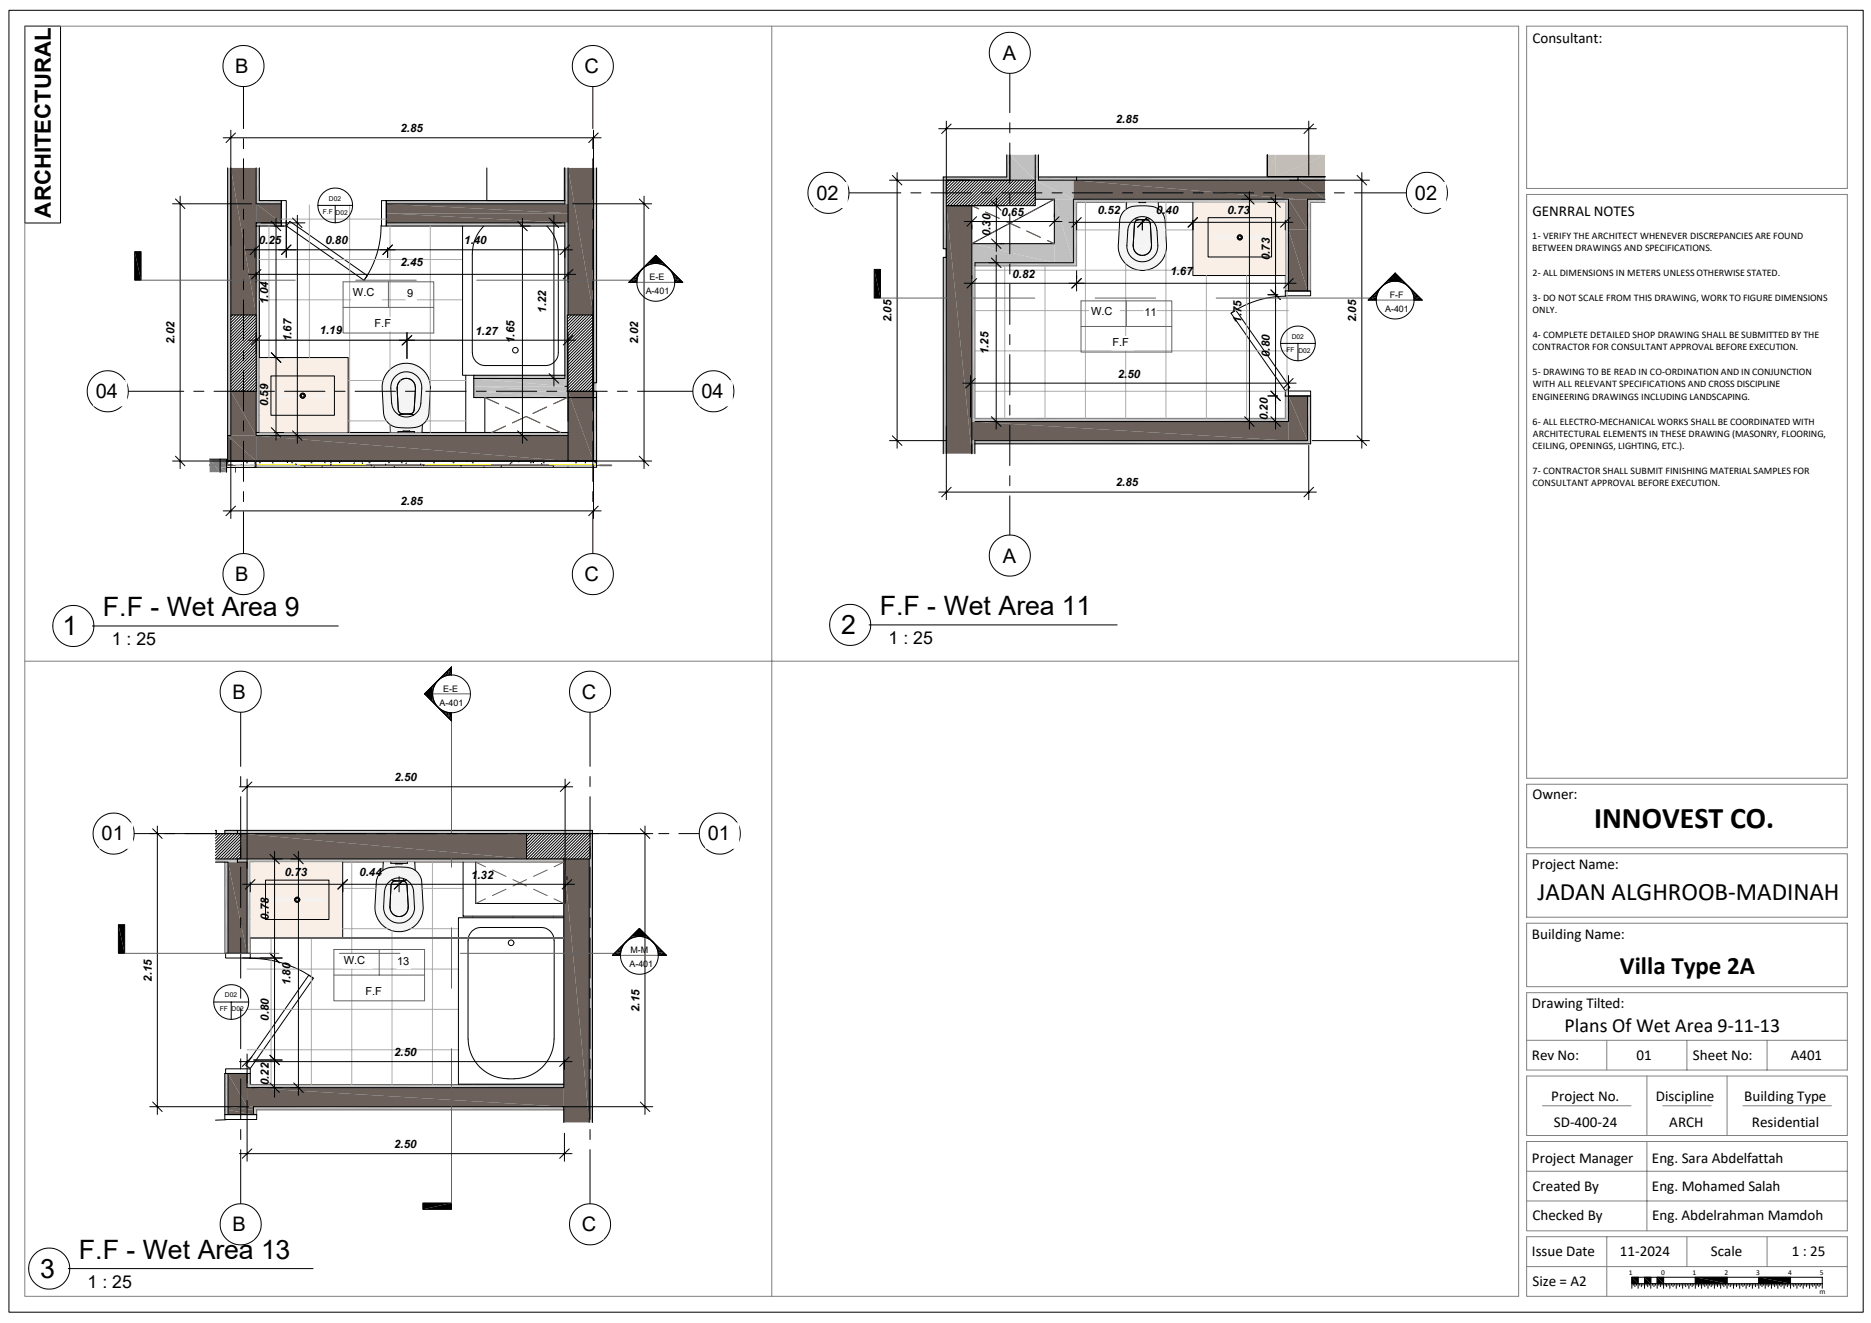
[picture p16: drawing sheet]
<svg xmlns="http://www.w3.org/2000/svg" width="594mm" height="420mm" viewBox="0 0 594 420" stroke-linecap="round" stroke-linejoin="round" font-family="sans-serif">
<defs><g id="words">
<text font-size="9.5" x="506.1" y="262.7">INNOVEST CO.</text>
<g font-size="8.5">
<text x="32.7" y="195.6">F.F - Wet Area 9</text>
<text x="279.3" y="195.3">F.F - Wet Area 11</text>
<text x="19.8" y="201.6">1</text>
<text x="267.1" y="201.3">2</text>
<text x="25.1" y="399.6">F.F - Wet Area 13</text>
<text x="12.7" y="405.6">3</text>
</g>
<g font-size="8">
<text x="488.1" y="285.8">JADAN ALGHROOB-MADINAH</text>
<text x="514.3" y="309.3">Villa Type 2A</text>
</g>
<text font-size="7" x="16.1" y="69.1" transform="rotate(-90 16.1 69.1)">ARCHITECTURAL</text>
<g font-size="6.3">
<text x="74.7" y="23.2">B</text>
<text x="185.5" y="23.2">C</text>
<text x="318.4" y="19">A</text>
<text x="259.2" y="63.4">02</text>
<text x="449.2" y="63.4">02</text>
<text x="30.4" y="126.4">04</text>
<text x="222.7" y="126.4">04</text>
<text x="318.4" y="178.6">A</text>
<text x="74.7" y="184.5">B</text>
<text x="185.5" y="184.5">C</text>
<text x="73.8" y="221.8">B</text>
<text x="184.7" y="221.8">C</text>
<text x="32.3" y="266.8">01</text>
<text x="224.7" y="266.8">01</text>
<text x="496.7" y="327.5">Plans Of Wet Area 9-11-13</text>
<text x="73.8" y="390.9">B</text>
<text x="184.7" y="390.9">C</text>
</g>
<g font-size="5.6">
<text x="35.5" y="204.8">1 : 25</text>
<text x="282.1" y="204.5">1 : 25</text>
<text x="27.8" y="408.8">1 : 25</text>
</g>
<g font-size="4.8">
<text x="486.5" y="13.7">Consultant:</text>
<text x="486.5" y="68.6">GENRRAL NOTES</text>
<text x="486.5" y="253.7">Owner:</text>
<text x="486.3" y="275.7">Project Name:</text>
<text x="486.3" y="298">Building Name:</text>
<text x="486.3" y="320">Drawing Tilted:</text>
<text x="486.3" y="336.4">Rev No:</text>
<text x="519.6" y="336.5">01</text>
<text x="537.5" y="336.4">Sheet No:</text>
<text x="568.5" y="336.4">A401</text>
<text x="492.5" y="349.5">Project No.</text>
<text x="525.7" y="349.5">Discipline</text>
<text x="553.8" y="349.5">Building Type</text>
<text x="493.4" y="357.8">SD-400-24</text>
<text x="530" y="357.7">ARCH</text>
<text x="556.2" y="357.7">Residential</text>
<text x="486.3" y="369.1">Project Manager</text>
<text x="524.5" y="369.1">Eng. Sara Abdelfattah</text>
<text x="486.5" y="378">Created By</text>
<text x="524.5" y="378">Eng. Mohamed Salah</text>
<text x="486.5" y="387.4">Checked By</text>
<text x="524.5" y="387.4">Eng. Abdelrahman Mamdoh</text>
<text x="486.3" y="398.8">Issue Date</text>
<text x="514.3" y="398.8">11-2024</text>
<text x="543.2" y="398.8">Scale</text>
<text x="568.9" y="398.8">1 : 25</text>
<text x="486.5" y="408.2">Size = A2</text>
</g>
<g font-size="3.6">
<text x="127.2" y="41.9">2.85</text>
<text x="354.3" y="39">2.85</text>
<text x="317.9" y="68.5">0.65</text>
<text x="348.6" y="68.1">0.52</text>
<text x="367" y="68.1">0.40</text>
<text x="389.7" y="68.1">0.73</text>
<text x="82.2" y="77.5">0.25</text>
<text x="103.3" y="77.5">0.80</text>
<text x="147.4" y="77.5">1.40</text>
<text x="314.5" y="75" transform="rotate(-90 314.5 75)">0.30</text>
<text x="403.2" y="82.6" transform="rotate(-90 403.2 82.6)">0.73</text>
<text x="127.2" y="84.6">2.45</text>
<text x="321.5" y="88.1">0.82</text>
<text x="371.6" y="87.4">1.67</text>
<text x="85.1" y="96.5" transform="rotate(-90 85.1 96.5)">1.04</text>
<text x="173.4" y="99.3" transform="rotate(-90 173.4 99.3)">1.22</text>
<text x="101.5" y="106.2">1.19</text>
<text x="150.9" y="106.2">1.27</text>
<text x="283" y="102.2" transform="rotate(-90 283 102.2)">2.05</text>
<text x="394.2" y="102.4" transform="rotate(-90 394.2 102.4)">1.75</text>
<text x="430.5" y="102.2" transform="rotate(-90 430.5 102.2)">2.05</text>
<text x="55.4" y="109.2" transform="rotate(-90 55.4 109.2)">2.02</text>
<text x="92.6" y="108.3" transform="rotate(-90 92.6 108.3)">1.67</text>
<text x="163.4" y="108.9" transform="rotate(-90 163.4 108.9)">1.65</text>
<text x="202.7" y="109.2" transform="rotate(-90 202.7 109.2)">2.02</text>
<text x="313.8" y="112.5" transform="rotate(-90 313.8 112.5)">1.25</text>
<text x="403.2" y="113.3" transform="rotate(-90 403.2 113.3)">0.80</text>
<text x="354.9" y="119.9">2.50</text>
<text x="85.1" y="129" transform="rotate(-90 85.1 129)">0.59</text>
<text x="402.5" y="133.4" transform="rotate(-90 402.5 133.4)">0.20</text>
<text x="354.3" y="154.4">2.85</text>
<text x="127.2" y="160.4">2.85</text>
<text x="125.3" y="248">2.50</text>
<text x="90.5" y="278.2">0.73</text>
<text x="114.1" y="278.2">0.44</text>
<text x="149.6" y="278.9">1.32</text>
<text x="85.3" y="292.1" transform="rotate(-90 85.3 292.1)">0.78</text>
<text x="48.2" y="311.7" transform="rotate(-90 48.2 311.7)">2.15</text>
<text x="92.2" y="312.9" transform="rotate(-90 92.2 312.9)">1.80</text>
<text x="85.3" y="324" transform="rotate(-90 85.3 324)">0.80</text>
<text x="203" y="321.2" transform="rotate(-90 203 321.2)">2.15</text>
<text x="125.1" y="335.2">2.50</text>
<text x="85.3" y="344.6" transform="rotate(-90 85.3 344.6)">0.22</text>
<text x="125.1" y="364.4">2.50</text>
</g>
<g font-size="3.5">
<text x="112.1" y="94.1">W.C</text>
<text x="129.2" y="94.2">9</text>
<text x="346.4" y="100.1">W.C</text>
<text x="363.3" y="100.3">11</text>
<text x="118.9" y="103.8">F.F</text>
<text x="353.2" y="109.8">F.F</text>
<text x="109.1" y="306">W.C</text>
<text x="126.1" y="306.2">13</text>
<text x="116" y="315.7">F.F</text>
</g>
<g font-size="3.2">
<text x="486.5" y="75.8">1- VERIFY THE ARCHITECT WHENEVER DISCREPANCIES ARE FOUND</text>
<text x="486.5" y="79.7">BETWEEN DRAWINGS AND SPECIFICATIONS.</text>
<text x="486.5" y="87.6">2- ALL DIMENSIONS IN METERS UNLESS OTHERWISE STATED.</text>
<text x="486.5" y="95.4">3- DO NOT SCALE FROM THIS DRAWING, WORK TO FIGURE DIMENSIONS</text>
<text x="486.5" y="99.4">ONLY.</text>
<text x="486.6" y="107.2">4- COMPLETE DETAILED SHOP DRAWING SHALL BE SUBMITTED BY THE</text>
<text x="486.5" y="111.2">CONTRACTOR FOR CONSULTANT APPROVAL BEFORE EXECUTION.</text>
<text x="486.5" y="119.1">5- DRAWING TO BE READ IN CO-ORDINATION AND IN CONJUNCTION</text>
<text x="486.6" y="123">WITH ALL RELEVANT SPECIFICATIONS AND CROSS DISCIPLINE</text>
<text x="486.5" y="126.9">ENGINEERING DRAWINGS INCLUDING LANDSCAPING.</text>
<text x="486.5" y="134.8">6- ALL ELECTRO-MECHANICAL WORKS SHALL BE COORDINATED WITH</text>
<text x="486.5" y="142.7">CEILING, OPENINGS, LIGHTING, ETC.).</text>
<text x="486.7" y="138.7">ARCHITECTURAL ELEMENTS IN THESE DRAWING (MASONRY, FLOORING,</text>
<text x="486.5" y="150.5">7- CONTRACTOR SHALL SUBMIT FINISHING MATERIAL SAMPLES FOR</text>
<text x="486.5" y="154.4">CONSULTANT APPROVAL BEFORE EXECUTION.</text>
</g>
<g font-size="2.8">
<text x="206.2" y="89">E-E</text>
<text x="205" y="93.4">A-401</text>
<text x="441.2" y="94.6">F-F</text>
<text x="439.8" y="99.1">A-401</text>
<text x="140.7" y="219.6">E-E</text>
<text x="139.6" y="224.1">A-401</text>
<text x="200.2" y="302.6">M-M</text>
<text x="199.9" y="307.1">A-401</text>
</g>
<g font-size="2.4">
<text x="517.1" y="404.8">1</text>
<text x="527.3" y="404.8">0</text>
<text x="537.3" y="404.8">1</text>
<text x="547.5" y="404.8">2</text>
<text x="557.6" y="404.8">3</text>
<text x="567.7" y="404.8">4</text>
<text x="577.7" y="404.8">5</text>
<text x="577.7" y="410.6">m</text>
</g>
<g font-size="2.1">
<text x="104.4" y="63.8">D02</text>
<text x="102.5" y="68.1">F.F</text>
<text x="106.6" y="68.3">D02</text>
<text x="410.1" y="107.5">D02</text>
<text x="408.4" y="111.9">FF</text>
<text x="412.2" y="112">D02</text>
<text x="71.4" y="316.6">D02</text>
<text x="69.8" y="321">FF</text>
<text x="73.5" y="321.1">D02</text>
</g>
</g></defs>
<g fill="#c0c0c0">
<path d="M81.3 53.3l1 11.4h-1z"/>
<path d="M81.3 53.3h1v11.4z"/>
<path d="M81.3 71.8l1 65.5h-1z"/>
<path d="M81.3 71.8h1v65.5z"/>
<path d="M72.3 53.3l1 85h-1z"/>
<path d="M72.3 53.3h1v85z"/>
</g>
<g fill="#6c605a">
<path d="M73.3 53.3l8 46.7h-8z"/>
<path d="M73.3 53.3h8v46.7z"/>
</g>
<path d="M81.3 100v24.2" fill="none" stroke="#6c605a" stroke-width=".32"/>
<g fill="#6c605a">
<path d="M73.3 124.2l8 14.1h-8z"/>
<path d="M73.3 124.2h8v14.1z"/>
</g>
<path d="M72.3 146.4h9" fill="none" stroke="#6c605a" stroke-width=".32"/>
<g fill="#6c605a">
<path d="M72.3 138.3l9 8.1h-9z"/>
<path d="M72.3 138.3h9v8.1z"/>
</g>
<g fill="#c0c0c0">
<path d="M122.6 70.7l56.7 1.1h-56.7z"/>
<path d="M122.6 70.7h56.7v1.1z"/>
<path d="M81.3 70.7l8 1.1h-8z"/>
<path d="M81.3 70.7h8v1.1z"/>
</g>
<g fill="#6c605a">
<path d="M122.6 64.7l57.7 3h-57.7z"/>
<path d="M122.6 64.7h57.7v3z"/>
<path d="M122.6 67.7l57.7 3h-57.7z"/>
<path d="M122.6 67.7h57.7v3z"/>
<path d="M81.3 64.7l8 6h-8z"/>
<path d="M81.3 64.7h8v6z"/>
</g>
<g fill="#c0c0c0">
<path d="M122.6 63.7l56.7 1h-56.7z"/>
<path d="M122.6 63.7h56.7v1z"/>
<path d="M82.3 63.7l7 1h-7z"/>
<path d="M82.3 63.7h7v1z"/>
</g>
<g fill="#6c605a">
<path d="M180.3 53.3l8.1 46.7h-8.1z"/>
<path d="M180.3 53.3h8.1v46.7z"/>
</g>
<path d="M188.3 100v24.2" fill="none" stroke="#6c605a" stroke-width=".32"/>
<g fill="#6c605a">
<path d="M180.3 124.2l8.1 22.2h-8.1z"/>
<path d="M180.3 124.2h8.1v22.2z"/>
</g>
<g fill="#c0c0c0">
<path d="M188.4 53.3l1 68.2h-1z"/>
<path d="M188.4 53.3h1v68.2z"/>
<path d="M188.4 121.5l1 4.7h-1z"/>
<path d="M188.4 121.5h1v4.7z"/>
<path d="M188.5 126.2l.9 20.2h-1z"/>
<path d="M188.5 126.2h.9v20.2z"/>
</g>
<path d="M81.3 138.3h99" fill="none" stroke="#6c605a" stroke-width=".32"/>
<g fill="#6c605a">
<path d="M81.3 138.3l99 8.1h-99z"/>
<path d="M81.3 138.3h99v8.1z"/>
</g>
<path d="M81.3 146.4h99" fill="none" stroke="#6c605a" stroke-width=".32"/>
<g fill="#c0c0c0">
<path d="M81.3 137.3l99 1h-99z"/>
<path d="M81.3 137.3h99v1z"/>
<path d="M150.4 120.2l28.9 2.5h-28.9z"/>
<path d="M150.4 120.2h28.9v2.5z"/>
<path d="M150.4 122.7l29.7 1.5h-29.7z"/>
<path d="M150.4 122.7h29.7v1.5z"/>
<path d="M150.4 124.2l29.9 2h-29.9z"/>
<path d="M150.4 124.2h29.9v2z"/>
<path d="M150.4 119.1l28.9 1.1h-28.9z"/>
<path d="M150.4 119.1h28.9v1.1z"/>
</g>
<path d="M188.4 126.2v20.2" fill="none" stroke="#c0c0c0" stroke-width=".32"/>
<g fill="#c0c0c0">
<path d="M179.3 70.7l1 29.3h-1z"/>
<path d="M179.3 70.7h1v29.3z"/>
<path d="M179.3 100l.8 22.7h-.8z"/>
<path d="M179.3 100h.8v22.7z"/>
<path d="M179.3 53.3l1 11.4h-1z"/>
<path d="M179.3 53.3h1v11.4z"/>
</g>
<path d="M72.3 53.3v93.1h117.1h-9.1v-22.2M82.3 53.3v10.4h7v8.1h-7v65.5h98M180.3 53.3v46.7M189.4 53.3v68.2h-.9v2.8h.9M179.3 63.7h-56.7v8.1h56.7" fill="none" stroke="#000" stroke-width=".34"/>
<g fill="none" stroke="#000" stroke-width=".32">
<path d="M73.3 53.3v46.7M81.3 53.3v11.4h8M81.3 71.8h1M89.3 63.7h1.6v8.1h-1.6zM89.3 70.7h-8v29.3M92 70.2l24.6 17.3-1 1.5-24.6-17.2zM121 71.5a30.3 30.3 0 0 1-5.4 17.5M121.1 63.7h1.5v8.1h-1.5zM122.6 70.7h56.7M122.6 64.7h56.7M147.9 119.1v18.2M73.3 124.2v14.1h-1"/>
<path d="M81.3 124.2v14.1h99M81.3 137.3h1M153.9 126.2v11.1M71.9 146.2h.4"/>
</g>
<path d="M74.8 148.4v1.5" fill="none" stroke="#00a600" stroke-width=".32"/>
<path d="M81 146.4h.2z" fill="#f9f9f9"/>
<path d="M81.1 146.4v2" fill="none" stroke="#f9f9f9" stroke-width=".32"/>
<path d="M154.6 53.3v10.4h24.6v-10.4M72.1 146.9h.3M72.1 147.2l-.2 .3M76.7 147.5l-.2 .3M78.2 146.9h.4M81 148.4h.2" fill="none" stroke="#000" stroke-width=".32"/>
<path d="M71.9 146.4h9.1v2h-9.1z" fill="none" stroke="#000" stroke-width=".34"/>
<g fill="#f4f4f4">
<path d="M123.8 134.8h.2z"/>
<path d="M133.1 135.3l.9-.4 .1 .4z"/>
<path d="M134 134.9l.1 .4z"/>
<path d="M123.9 134.8l1.1 .6h-1.1z"/>
<path d="M123.9 134.8l1.1 .6z"/>
<path d="M132.9 135.4h1.2z"/>
<path d="M133.1 135.3l1 .1z"/>
</g>
<path d="M123.9 135.5h2.2M131.8 135.6h2.3" fill="none" stroke="#f4f4f4" stroke-width=".32"/>
<path d="M132.9 135.4h1.2v.3z" fill="#f4f4f4"/>
<path d="M123.9 135.8h3.7M123.9 135.8h10.2M130.3 135.8h3.8" fill="none" stroke="#f4f4f4" stroke-width=".32"/>
<g fill="#f4f4f4">
<path d="M123.9 135.9l10.1 .9h-10z"/>
<path d="M123.9 135.9h10.2l-.1 .9z"/>
</g>
<path d="M124 136.9h3.9M124 137.1h2.4M124 137.2h2.4M130 136.9h4M131.6 137.1h2.4M131.6 137.2h2.4" fill="none" stroke="#f4f4f4" stroke-width=".32"/>
<g fill="#f4f4f4">
<path d="M128.2 131.5h1.6z"/>
<path d="M128.7 131.5h1.1z"/>
</g>
<path d="M127.8 131.5h2.3" fill="none" stroke="#f4f4f4" stroke-width=".32"/>
<path d="M128.2 131.5h1.9z" fill="#f4f4f4"/>
<path d="M126.7 131.7h4.5M126.7 131.8h4.5M126.8 131.9h4.4M126.8 131.6h4.3" fill="none" stroke="#f4f4f4" stroke-width=".32"/>
<path d="M126.8 132.1h4.3" fill="none" stroke="#f4f4f4" stroke-width=".38"/>
<path d="M127.8 132.3l1.2 .1z" fill="#f4f4f4"/>
<path d="M127.8 132.3h2.3" fill="none" stroke="#f4f4f4" stroke-width=".32"/>
<path d="M124.1 123.3l.1-.1z" fill="#f4f4f4"/>
<path d="M124.3 123.3v4.8" fill="none" stroke="#f4f4f4" stroke-width=".42"/>
<g fill="#f4f4f4">
<path d="M124.3 128.1l.3 1.1z"/>
<path d="M124.3 128.1h.2l.1 1.1z"/>
<path d="M124.2 123.2h1.9z"/>
<path d="M124.2 123.2l2.2 6.1h-1.8z"/>
<path d="M124.2 123.2h1.9l.3 6.1z"/>
<path d="M124.6 129.3l1.8 .9h-1.4z"/>
<path d="M124.6 129.3h1.8v.9z"/>
<path d="M125 130.2h1.4z"/>
<path d="M125.1 130.3h1.4z"/>
<path d="M125.1 130.3l1.4 .2h-1.2z"/>
<path d="M125.1 130.3h1.4v.2z"/>
<path d="M125.3 130.5l1.4 .3h-1.2z"/>
<path d="M125.3 130.5h1.2l.2 .3z"/>
<path d="M125.5 130.8l1.4 .3h-1.2z"/>
<path d="M125.5 130.8h1.2l.2 .3z"/>
<path d="M125.7 131.1l1.3 .1z"/>
<path d="M125.8 131.2h1.3z"/>
<path d="M125.9 131.2l1.5 .2z"/>
<path d="M126.1 131.4h1.7z"/>
<path d="M126.2 131.4l1.6 .1z"/>
<path d="M126.3 131.5l1.2 .1z"/>
<path d="M126.3 131.5h1.5z"/>
<path d="M126.4 131.6h1z"/>
<path d="M126.4 131.6h1.1z"/>
<path d="M126.4 131.6h.6z"/>
<path d="M126.4 131.6l.4 .1z"/>
<path d="M126.5 131.7l.2 .1z"/>
<path d="M126.5 131.7h.3z"/>
<path d="M126.6 131.8l.2 .1z"/>
</g>
<path d="M127.8 131.4h2.4" fill="none" stroke="#f4f4f4" stroke-width=".32"/>
<g fill="#f4f4f4">
<path d="M128.7 131.5h1.5z"/>
<path d="M127.8 131.5h.9z"/>
<path d="M127.8 131.5h.6z"/>
<path d="M129.2 131.5h1z"/>
<path d="M127.8 131.5h.4z"/>
<path d="M129.8 131.5h.4z"/>
<path d="M131.5 130.2l1.4 .1z"/>
<path d="M131.5 130.3l1.2 .3h-1.3z"/>
<path d="M131.5 130.3h1.4l-.2 .3z"/>
<path d="M131.4 130.6l1.1 .2h-1.2z"/>
<path d="M131.4 130.6h1.3l-.2 .2z"/>
<path d="M131.3 130.8l.9 .3h-1.1z"/>
<path d="M131.3 130.8h1.2l-.3 .3z"/>
<path d="M131 131.1h1.2z"/>
<path d="M131.1 131.1h1.1z"/>
<path d="M130.8 131.2h1.2z"/>
<path d="M130.5 131.4h1.4z"/>
<path d="M130.2 131.4h1.6z"/>
<path d="M130.2 131.4l1.5 .1z"/>
<path d="M130.2 131.5l1.4 .1z"/>
<path d="M130.2 131.5h1.5z"/>
<path d="M130.6 131.6h1z"/>
<path d="M131 131.6l.5 .1z"/>
<path d="M131 131.6h.6z"/>
<path d="M131.1 131.7l.3 .1z"/>
<path d="M131.1 131.7h.4z"/>
<path d="M131.2 131.8h.2z"/>
<path d="M133.7 123.2h.2z"/>
</g>
<path d="M133.6 123.2v4.8M133.8 123.2v4.8" fill="none" stroke="#f4f4f4" stroke-width=".32"/>
<g fill="#f4f4f4">
<path d="M133.4 128v1.2z"/>
<path d="M133.4 128h.2l-.2 1.2z"/>
<path d="M131.9 123.2h1.8z"/>
<path d="M131.9 123.2l1.5 6.1h-1.8z"/>
<path d="M131.9 123.2h1.8l-.3 6.1z"/>
<path d="M131.6 129.3l1.3 .9h-1.4z"/>
<path d="M131.6 129.3h1.8l-.5 .9z"/>
<path d="M131.5 130.2l1.4 .1z"/>
<path d="M132.7 130.3h.2z"/>
<path d="M128.4 118.1h1.2z"/>
</g>
<path d="M127.8 118.1h2.3" fill="none" stroke="#f4f4f4" stroke-width=".32"/>
<path d="M128.4 118.1l1.7 .1z" fill="#f4f4f4"/>
<path d="M127.7 118.2h2.6" fill="none" stroke="#f4f4f4" stroke-width=".32"/>
<g fill="#f4f4f4">
<path d="M127.5 118.3h.7z"/>
<path d="M127.7 118.2h1.3z"/>
<path d="M129 118.2l1.5 .1z"/>
<path d="M129.8 118.3l.9 .1z"/>
<path d="M127.1 118.4h.6z"/>
<path d="M127 118.5h.5z"/>
<path d="M130 118.4l1 .1z"/>
<path d="M130.5 118.5l.8 .1z"/>
<path d="M126.6 118.7l.4-.2v.2z"/>
<path d="M127 118.5h.5l-.5 .2z"/>
<path d="M126.4 118.8h.4z"/>
<path d="M126.6 118.7h.4z"/>
<path d="M130.8 118.6l.8 .2z"/>
<path d="M131.2 118.8l.6 .2z"/>
<path d="M126.1 119l.3-.2v.2z"/>
<path d="M126.4 118.8h.4l-.4 .2z"/>
<path d="M125.9 119.2l.2-.2 .1 .2z"/>
<path d="M126.1 119h.3l-.2 .2z"/>
<path d="M131.5 119l.7 .2z"/>
<path d="M131.9 119.2l.4 .1z"/>
<path d="M125.9 119.2v.2h-.3z"/>
<path d="M125.9 119.2h.3l-.3 .2z"/>
<path d="M125.3 119.7l.3-.3v.3z"/>
<path d="M125.6 119.4h.3l-.3 .3z"/>
<path d="M132 119.3l.7 .5z"/>
<path d="M125.3 119.7l.2 .1z"/>
<path d="M125.3 119.7h.3z"/>
<path d="M132.5 119.8l.6 .5z"/>
<path d="M125.2 119.8l-.1 .5h-.3z"/>
<path d="M125.2 119.8h.3l-.4 .5z"/>
<path d="M132.9 120.3l.2 .1z"/>
<path d="M124.8 120.3l.2 .1z"/>
<path d="M124.8 120.3h.3z"/>
<path d="M133 120.4l.4 .4z"/>
<path d="M124.8 120.4v.4h-.3z"/>
<path d="M124.8 120.4h.2l-.2 .4z"/>
<path d="M124.5 120.8l.2 .2z"/>
<path d="M124.5 120.8h.3z"/>
<path d="M133.2 120.8l.3 .2z"/>
<path d="M133.3 121l.3 .3z"/>
<path d="M124.5 121v.5h-.2z"/>
<path d="M124.5 121h.2l-.2 .5z"/>
<path d="M124.3 121.5l.1 .1z"/>
<path d="M124.3 121.5h.2l-.1 .1z"/>
<path d="M133.4 121.3l.3 .5z"/>
<path d="M133.6 121.8l.2 .1z"/>
<path d="M124.2 121.6l.2 .4h-.2z"/>
<path d="M124.2 121.6h.2v.4z"/>
<path d="M124.2 122v.4z"/>
<path d="M124.2 122h.2l-.2 .4z"/>
<path d="M133.6 121.9l.3 .6z"/>
<path d="M133.7 122.5l.2 .1z"/>
<path d="M124.1 122.4l.1 .2z"/>
<path d="M133.7 122.6l.2 .5z"/>
<path d="M133.7 122.6h.2v.5z"/>
<path d="M124.1 122.6l.1 .6h-.1z"/>
<path d="M124.1 122.6h.1v.6z"/>
<path d="M133.7 123.1l.2 .1z"/>
<path d="M133.7 123.2h.2z"/>
<path d="M124.1 123.2h.1z"/>
<path d="M128.2 118.3h1.6z"/>
</g>
<path d="M126.1 119.2h5.8M126.7 118.8h4.5M126.8 118.6h4.4M127.5 118.5h3M127.5 118.4h3" fill="none" stroke="#f4f4f4" stroke-width=".32"/>
<path d="M126.2 119h5.6" fill="none" stroke="#f4f4f4" stroke-width=".38"/>
<g fill="#f4f4f4">
<path d="M125.6 119.7l.5-.5 6.3 .5z"/>
<path d="M126.1 119.2h5.8l.5 .5z"/>
</g>
<path d="M125.5 119.7h7M124.6 121h2.3M124.9 120.5h2.8M125 120.3h2.9M125.1 120.2h3.3M125.2 120.1h7.6M129.6 120.2h3.3M130.1 120.3h2.8M130.2 120.5h2.9M131.1 121h2.2" fill="none" stroke="#f4f4f4" stroke-width=".32"/>
<path d="M125.3 119.9h7.4M130.7 120.8h2.6" fill="none" stroke="#f4f4f4" stroke-width=".34"/>
<path d="M124.7 120.8h2.6" fill="none" stroke="#f4f4f4" stroke-width=".38"/>
<path d="M131.1 121.2h2.4" fill="none" stroke="#f4f4f4" stroke-width=".42"/>
<path d="M124.6 121l1.9 .4h-2z" fill="#f4f4f4"/>
<path d="M124.6 121.2h2.2" fill="none" stroke="#f4f4f4" stroke-width=".38"/>
<path d="M131.5 121.5h2" fill="none" stroke="#f4f4f4" stroke-width=".32"/>
<g fill="#f4f4f4">
<path d="M124.5 121.4l1.9 .3h-2z"/>
<path d="M124.5 121.4h2l-.1 .3z"/>
<path d="M124.4 121.7l1.8 .3h-1.8z"/>
<path d="M124.4 121.7h2l-.2 .3z"/>
</g>
<path d="M131.6 121.8h2" fill="none" stroke="#f4f4f4" stroke-width=".38"/>
<g fill="#f4f4f4">
<path d="M131.7 122l2 .5h-1.8z"/>
<path d="M131.7 122h1.9l.1 .5z"/>
<path d="M124.4 122l1.7 .5h-1.9z"/>
<path d="M124.4 122h1.8l-.1 .5z"/>
<path d="M131.9 122.5l1.8 .1z"/>
<path d="M124.2 122.5l1.9 .1z"/>
<path d="M131.9 122.6l1.8 .6h-1.8z"/>
<path d="M131.9 122.6h1.8v.6z"/>
<path d="M124.2 122.6l1.9 .6h-1.9z"/>
<path d="M124.2 122.6h1.9v.6z"/>
<path d="M131.9 123.2h1.8z"/>
<path d="M124.2 123.2h1.9z"/>
<path d="M128.7 120.1h.6z"/>
<path d="M128.6 120.1h.9z"/>
<path d="M128.7 120.1h.8z"/>
<path d="M128.5 120.1h1z"/>
<path d="M128.1 120.2h1.8z"/>
<path d="M128.5 120.1l1.4 .1z"/>
</g>
<path d="M126.1 122.3h5.7M126.1 122.5h5.8M126.2 122h5.5M126.3 121.8h5.4M126.4 121.6h5.2M126.5 121.4h5M126.7 121.2h4.6M126.7 121.1h4.5M127.2 120.7h3.6M127.3 120.6h3.4M127.3 120.4h3.3M127.9 120.3h2.2" fill="none" stroke="#f4f4f4" stroke-width=".32"/>
<path d="M126.8 120.9h4.3" fill="none" stroke="#f4f4f4" stroke-width=".34"/>
<g fill="#f4f4f4">
<path d="M126.1 122.5l5.8 .7h-5.8z"/>
<path d="M126.1 122.5h5.8v.7z"/>
</g>
<path d="M126.1 123.2h5.8" fill="none" stroke="#f4f4f4" stroke-width=".32"/>
<g fill="#f4f4f4">
<path d="M126.1 123.2l5.4 7h-5.1z"/>
<path d="M126.1 123.2h5.8l-.4 7z"/>
</g>
<path d="M126.4 130.4h5.1" fill="none" stroke="#f4f4f4" stroke-width=".34"/>
<path d="M126.5 130.7h4.9M126.7 130.9h4.6M126.9 131.1h4.2M126.9 131.2h4.2M127.4 131.4h3.2M130.8 131.2l-3.7 .1" fill="none" stroke="#f4f4f4" stroke-width=".32"/>
<path d="M128.1 115.7h1.8z" fill="#f4f4f4"/>
<path d="M125.4 116.5h7.1M126.3 116.1h5.4M126.3 116h5.3M127.2 115.8h3.6M127.3 115.7h3.4" fill="none" stroke="#f4f4f4" stroke-width=".32"/>
<path d="M125.5 116.3h7" fill="none" stroke="#f4f4f4" stroke-width=".38"/>
<g fill="#f4f4f4">
<path d="M124.7 117l.7-.5 7.9 .5z"/>
<path d="M125.4 116.5h7.1l.8 .5z"/>
<path d="M124 117.6l.7-.6 9.3 .6z"/>
<path d="M124.7 117h8.6l.7 .6z"/>
</g>
<path d="M123.5 117.8h10.9M132.3 119.6h3.3" fill="none" stroke="#f4f4f4" stroke-width=".42"/>
<path d="M122.8 119h3.4M123.1 118.5h4.1M123.3 118.3h4.3M123.3 118.2h4.5M123.4 118.1h5M123.5 118.1h11M129.6 118.1h5M130.3 118.3h4.4M130.8 118.5h4.1M131.4 118.8h3.8M131.9 119h3.3" fill="none" stroke="#f4f4f4" stroke-width=".32"/>
<path d="M122.6 119.2h3.5M122.8 118.8h3.8" fill="none" stroke="#f4f4f4" stroke-width=".34"/>
<path d="M131.9 119.2h3.5" fill="none" stroke="#f4f4f4" stroke-width=".38"/>
<g fill="#f4f4f4">
<path d="M122.6 119.3l2.6 .5h-2.9z"/>
<path d="M122.6 119.3h3l-.4 .5z"/>
</g>
<path d="M122.3 119.8h2.9M132.8 119.8h2.8" fill="none" stroke="#f4f4f4" stroke-width=".32"/>
<g fill="#f4f4f4">
<path d="M132.8 119.8l3 .5h-2.7z"/>
<path d="M132.8 119.8h2.8l.2 .5z"/>
<path d="M122.3 119.8l2.5 .5h-2.7z"/>
<path d="M122.3 119.8h2.9l-.4 .5z"/>
</g>
<path d="M122 120.5h2.8M133.1 120.5h2.9" fill="none" stroke="#f4f4f4" stroke-width=".34"/>
<path d="M122 120.7h2.6M133.3 120.7h2.7" fill="none" stroke="#f4f4f4" stroke-width=".32"/>
<g fill="#f4f4f4">
<path d="M133.4 120.8l2.7 .6h-2.5z"/>
<path d="M133.4 120.8h2.6l.1 .6z"/>
<path d="M122 120.8l2.3 .6h-2.5z"/>
<path d="M122 120.8h2.5l-.2 .6z"/>
</g>
<path d="M121.8 121.5h2.5M133.6 121.5h2.6" fill="none" stroke="#f4f4f4" stroke-width=".32"/>
<g fill="#f4f4f4">
<path d="M133.7 121.5l2.6 .5h-2.5z"/>
<path d="M133.7 121.5h2.5l.1 .5z"/>
<path d="M121.8 121.5l2.4 .5h-2.5z"/>
<path d="M121.8 121.5h2.5l-.1 .5z"/>
<path d="M133.8 122l2.5 .5h-2.4z"/>
<path d="M133.8 122h2.5v.5z"/>
<path d="M121.7 122l2.4 .5h-2.5z"/>
<path d="M121.7 122h2.5l-.1 .5z"/>
</g>
<path d="M121.6 122.5h2.5M133.9 122.5h2.4" fill="none" stroke="#f4f4f4" stroke-width=".32"/>
<g fill="#f4f4f4">
<path d="M133.9 122.6l2.4 .6h-2.4z"/>
<path d="M133.9 122.6h2.4v.6z"/>
<path d="M121.6 122.6l2.5 .6h-2.5z"/>
<path d="M121.6 122.6h2.5v.6z"/>
</g>
<path d="M121.6 123.3h2.5M133.9 123.3h2.4" fill="none" stroke="#f4f4f4" stroke-width=".32"/>
<g fill="#f4f4f4">
<path d="M133.9 123.3l2.2 4.8h-2.5z"/>
<path d="M133.9 123.3h2.4l-.2 4.8z"/>
<path d="M121.6 123.4l2.7 4.7h-2.4z"/>
<path d="M121.6 123.4h2.5l.2 4.7z"/>
<path d="M121.9 128.1l2.6 1.1h-2.5z"/>
<path d="M121.9 128.1h2.4l.2 1.1z"/>
<path d="M133.6 128.1l2.4 1.2h-2.6z"/>
<path d="M133.6 128.1h2.5l-.1 1.2z"/>
<path d="M133.4 129.3l2.5 1h-3z"/>
<path d="M133.4 129.3h2.6l-.1 1z"/>
<path d="M122 129.2l3.1 1.1h-3.1z"/>
<path d="M122 129.2h2.5l.6 1.1z"/>
<path d="M132.9 130.3l3 .6h-3.6z"/>
<path d="M132.9 130.3h3v.6z"/>
<path d="M122 130.3l3.6 .6h-3.5z"/>
<path d="M122 130.3h3.1l.5 .6z"/>
</g>
<path d="M122.1 131.1h3.7M132.2 131.1h3.7" fill="none" stroke="#f4f4f4" stroke-width=".32"/>
<g fill="#f4f4f4">
<path d="M131.2 131.8l1-.6 3.5 .6z"/>
<path d="M132.2 131.2h3.6l-.1 .6z"/>
<path d="M122.1 131.2l4.6 .6h-4.5z"/>
<path d="M122.1 131.2h3.7l.9 .6z"/>
</g>
<path d="M122.2 131.9h5M122.3 132.1h5.5M122.4 132.3h13.2M130.1 132.1h5.6M130.8 131.9h4.9" fill="none" stroke="#f4f4f4" stroke-width=".32"/>
<g fill="#f4f4f4">
<path d="M122.4 132.4l12.9 .6h-12.6z"/>
<path d="M122.4 132.4h13.2l-.3 .6z"/>
<path d="M122.7 133l11.9 .9h-11.3z"/>
<path d="M122.7 133h12.6l-.7 .9z"/>
<path d="M123.3 133.9l10.5 .7h-9.6z"/>
<path d="M123.3 133.9h11.3l-.8 .7z"/>
<path d="M124.2 134.6l8.6 .5h-7.7z"/>
<path d="M124.2 134.6h9.6l-1 .5z"/>
</g>
<path d="M125.1 135.1h7.7M125.1 135.2h7.7M126.2 135.5h5.6" fill="none" stroke="#f4f4f4" stroke-width=".32"/>
<path d="M128.4 135.5h1.2z" fill="#f4f4f4"/>
<path d="M127.6 135.5h2.8" fill="none" stroke="#f4f4f4" stroke-width=".32"/>
<g fill="#f4f4f4">
<path d="M121.8 130.9h.3z"/>
<path d="M121.8 130.9l.5 1.1h-.3z"/>
<path d="M121.8 130.9h.3l.2 1.1z"/>
<path d="M122 132l.3 .1z"/>
<path d="M122 132.1l.7 .9h-.4z"/>
<path d="M122 132.1h.3l.4 .9z"/>
<path d="M122.3 133l.5 .2z"/>
<path d="M122.4 133.2l.9 .7h-.4z"/>
<path d="M122.4 133.2h.4l.5 .7z"/>
<path d="M122.9 133.9l.7 .2h-.5z"/>
<path d="M122.9 133.9l.7 .2z"/>
<path d="M123.1 134.1l1.1 .5h-.5z"/>
<path d="M123.1 134.1h.5l.6 .5z"/>
<path d="M123.7 134.6l1 .3h-.7z"/>
<path d="M123.7 134.6l1 .3z"/>
<path d="M124 134.9l1.1 .2z"/>
<path d="M124.5 135.1l1.7 .3h-1.2z"/>
<path d="M124.5 135.1l1.7 .3z"/>
<path d="M125 135.4h1.2z"/>
<path d="M125.1 135.4l1.1 .3z"/>
<path d="M125.1 135.4h1.1v.3z"/>
<path d="M126.2 135.4l1.4 .1z"/>
<path d="M130.3 135.5l1.5-.1z"/>
<path d="M130.3 135.5h1.5z"/>
<path d="M126.2 135.5h1.4z"/>
</g>
<path d="M128.9 135.5h2.9" fill="none" stroke="#f4f4f4" stroke-width=".32"/>
<path d="M130.3 135.5l1.5 .1z" fill="#f4f4f4"/>
<path d="M126.2 135.6h5.6M126.2 135.5h2.7M127.5 135.8h3.1M131.8 135.7l-5.6 .1" fill="none" stroke="#f4f4f4" stroke-width=".32"/>
<g fill="#f4f4f4">
<path d="M128.9 135.9h.2z"/>
<path d="M127.7 135.8l1.4 .1z"/>
</g>
<path d="M127.7 135.8h2.4" fill="none" stroke="#f4f4f4" stroke-width=".32"/>
<g fill="#f4f4f4">
<path d="M135.9 130.9h.3z"/>
<path d="M135.9 130.9l.1 1.1h-.3z"/>
<path d="M135.9 130.9h.3l-.2 1.1z"/>
<path d="M135.7 132h.3z"/>
<path d="M135.7 132l-.1 1h-.3z"/>
<path d="M135.7 132h.3l-.4 1z"/>
<path d="M135.3 133l.3 .1h-.4z"/>
<path d="M135.3 133h.3z"/>
<path d="M135.2 133.1l-.2 .8h-.4z"/>
<path d="M135.2 133.1h.4l-.6 .8z"/>
<path d="M134.4 134.1l.2-.2 .3 .2z"/>
<path d="M134.6 133.9h.4l-.1 .2z"/>
<path d="M133.8 134.6l.6-.5-.1 .5z"/>
<path d="M134.4 134.1h.5l-.6 .5z"/>
<path d="M133.3 134.9l.5-.3 .2 .3z"/>
<path d="M133.8 134.6h.5l-.3 .3z"/>
<path d="M133.1 135h.7z"/>
<path d="M133.3 134.9h.7z"/>
<path d="M132.8 135.1h.7z"/>
<path d="M131.8 135.4l1-.3 .2 .3z"/>
<path d="M132.8 135.1h.7l-.5 .3z"/>
<path d="M131.8 135.4h1.1z"/>
<path d="M131.8 135.4h1.2z"/>
<path d="M131.8 135.4l.1 .3z"/>
<path d="M131.8 135.4h1.1l-1 .3z"/>
<path d="M136.3 123.4h.3z"/>
</g>
<path d="M136.1 123.4v7.5M136.4 123.4v7.5" fill="none" stroke="#f4f4f4" stroke-width=".42"/>
<g fill="#f4f4f4">
<path d="M135.9 130.9h.3z"/>
<path d="M128.2 115.4h1.7z"/>
</g>
<path d="M127.9 115.4h2.1" fill="none" stroke="#f4f4f4" stroke-width=".32"/>
<path d="M128.2 115.4h1.8z" fill="#f4f4f4"/>
<path d="M126.9 115.6h4.2M127 115.6h3.9M127.2 115.5h3.6" fill="none" stroke="#f4f4f4" stroke-width=".32"/>
<path d="M126.7 115.7h1.4z" fill="#f4f4f4"/>
<path d="M126.9 115.6h4.3" fill="none" stroke="#f4f4f4" stroke-width=".32"/>
<g fill="#f4f4f4">
<path d="M126.2 115.8l.5-.1 .6 .1z"/>
<path d="M126.7 115.7h1.4l-.8 .1z"/>
<path d="M129.9 115.7l1.8 .1z"/>
<path d="M130.7 115.8h1.1z"/>
<path d="M126.1 115.9h1z"/>
<path d="M126.2 115.8h1.1z"/>
<path d="M125.6 116.1l.5-.2 .3 .2z"/>
<path d="M126.1 115.9h1l-.7 .2z"/>
<path d="M130.8 115.8l1.6 .3z"/>
<path d="M130.8 115.8h1l.6 .3z"/>
<path d="M131.7 116.1l.9 .1z"/>
<path d="M125.3 116.3h.7z"/>
<path d="M125.6 116.1h.8z"/>
<path d="M124.9 116.5l.4-.2 .2 .2z"/>
<path d="M125.3 116.3h.7l-.5 .2z"/>
<path d="M131.9 116.2l1.2 .3z"/>
<path d="M131.9 116.2h.7l.5 .3z"/>
<path d="M132.5 116.5l.9 .2z"/>
<path d="M124.5 116.8l.4-.3 .2 .3z"/>
<path d="M124.9 116.5h.6l-.4 .3z"/>
<path d="M124.5 116.8l.2 .2h-.5z"/>
<path d="M124.5 116.8h.6l-.4 .2z"/>
<path d="M132.8 116.7l1 .4z"/>
<path d="M132.8 116.7h.6l.4 .4z"/>
<path d="M133.3 117.1l.9 .2z"/>
<path d="M123.7 117.4l.5-.4v.4z"/>
<path d="M124.2 117h.5l-.5 .4z"/>
<path d="M123.7 117.4l.3 .2h-.4z"/>
<path d="M123.7 117.4h.5l-.2 .2z"/>
<path d="M133.7 117.3l.7 .3h-.4z"/>
<path d="M133.7 117.3h.5l.2 .3z"/>
<path d="M134 117.6l.9 .5h-.4z"/>
<path d="M134 117.6h.4l.5 .5z"/>
<path d="M123.6 117.6l-.1 .5h-.4z"/>
<path d="M123.6 117.6h.4l-.5 .5z"/>
<path d="M123 118.2h.4z"/>
<path d="M123.1 118.1h.4z"/>
<path d="M134.5 118.1l.5 .2z"/>
<path d="M134.5 118.1h.4l.1 .2z"/>
<path d="M134.7 118.3l.7 .5h-.4z"/>
<path d="M134.7 118.3h.3l.4 .5z"/>
<path d="M123 118.2l-.1 .6h-.4z"/>
<path d="M123 118.2h.4l-.5 .6z"/>
<path d="M122.5 118.8l.3 .2h-.3z"/>
<path d="M122.5 118.8h.4l-.1 .2z"/>
<path d="M135 118.8l.6 .3z"/>
<path d="M135.2 119.1l.7 .6h-.3z"/>
<path d="M135.2 119.1h.4l.3 .6z"/>
<path d="M122.5 119l-.1 .7h-.4z"/>
<path d="M122.5 119h.3l-.4 .7z"/>
<path d="M122 119.7l.4 .1z"/>
<path d="M135.6 119.7l.4 .2z"/>
<path d="M135.6 119.9l.7 .7h-.4z"/>
<path d="M135.6 119.9h.4l.3 .7z"/>
<path d="M122 119.8v.9h-.3z"/>
<path d="M122 119.8h.4l-.4 .9z"/>
<path d="M121.7 120.7h.3z"/>
<path d="M135.9 120.6l.4 .1z"/>
<path d="M136 120.7l.5 .8h-.3z"/>
<path d="M136 120.7h.3l.2 .8z"/>
<path d="M121.7 120.7l.1 .8h-.3z"/>
<path d="M121.7 120.7h.3l-.2 .8z"/>
<path d="M121.5 121.5h.3z"/>
<path d="M136.2 121.5h.3z"/>
<path d="M136.2 121.5l.4 .9h-.3z"/>
<path d="M136.2 121.5h.3l.1 .9z"/>
<path d="M121.5 121.5l.2 .9h-.4z"/>
<path d="M121.5 121.5h.3l-.1 .9z"/>
<path d="M121.3 122.4l.4 .1z"/>
<path d="M136.3 122.4l.3 .1z"/>
<path d="M121.3 122.5l.3 .9h-.3z"/>
<path d="M121.3 122.5h.4l-.1 .9z"/>
<path d="M121.3 123.4h.3z"/>
<path d="M136.3 122.5l.4 .9h-.4z"/>
<path d="M136.3 122.5h.3l.1 .9z"/>
<path d="M136.3 123.4h.4z"/>
<path d="M121.3 123.4l.8 7.5h-.3z"/>
<path d="M121.3 123.4h.3l.5 7.5z"/>
<path d="M121.8 130.9h.3z"/>
</g>
<g fill="none" stroke="#000" stroke-width=".32">
<path d="M123.4 117.7a7.7 7.7 0 0 1 8.6-1.8 7.7 7.7 0 0 1 4.7 7.5l-.5 7.5a5.1 5.1 0 0 1-4.7 4.8h-5.3a5.1 5.1 0 0 1-4.4-4.8l-.5-7.5a7.8 7.8 0 0 1 2.1-5.7zM123.8 134.8l.2 2.5M124.3 128.1l-.2-4.9a4.9 4.9 0 0 1 4.9-5.2 4.9 4.9 0 0 1 4.9 5.2l-.3 4.9M124.4 128a4.6 4.6 0 0 0 4.6 4.4 4.6 4.6 0 0 0 4.6-4.4M126.1 123.2l.3 7M126.2 122.5l-.1 .7a2.88 2.88 0 0 1 2.9-3.1 2.88 2.88 0 0 1 2.9 3.1l-.1-.7M126.4 121.8l-.2 .5M126.5 130.2l.4 .8 .9 .4M126.7 121.3l-.3 .3M126.8 131.9a.44 .44 0 0 1 .3-.4 .44 .44 0 0 1 .5 .1l2-.1 1.5 .1 .1 .3M127.2 120.7l-.4 .4M127.8 131.4h2.4"/>
<path d="M127.9 120.3l-.6 .4M128.5 120.2l-.4 .1M128.8 120.1h.4M129.5 120.2l.4 .1M130.1 120.3l.5 .4M130.8 120.7l.3 .4M131.3 121.3l.2 .3M131.4 130.2l-.3 .8-.9 .4M131.6 121.8l.2 .5M131.9 123.2l-.4 7M134.1 134.8l-.2 2.5"/>
</g>
<g fill="#cbcbcb">
<path d="M127.9 137h.5z"/>
<path d="M129.5 137h.5z"/>
</g>
<path d="M127.9 136.9h2.1" fill="none" stroke="#cbcbcb" stroke-width=".32"/>
<path d="M128.5 137h1z" fill="#999"/>
<path d="M127.4 137.1h3.2" fill="none" stroke="#cbcbcb" stroke-width=".32"/>
<g fill="#cbcbcb">
<path d="M130.6 137h1v.3z"/>
<path d="M130.6 137l1 .3h-1z"/>
<path d="M126.4 137h1v.3z"/>
<path d="M126.4 137l1 .3h-1z"/>
</g>
<path d="M126.4 137.3v-.3h5.2v.3M128 136.8l-.1 .2v-.2h2.1v.2M128.1 136.9v.1M128.4 137h1.1M128.4 137h.1M129.6 137h.1M129.8 136.9v.1M130 136.8v.2" fill="none" stroke="#000" stroke-width=".32"/>
<g fill="#7f7f7f">
<path d="M95.9 124.8h.4z"/>
<path d="M95.8 124.9h.6z"/>
<path d="M95.9 124.8l.5 .1z"/>
<path d="M95.7 124.9h.8z"/>
<path d="M95.8 124.9h.7z"/>
<path d="M95.7 124.9l.9 .1h-1.1z"/>
<path d="M95.7 124.9l.9 .1z"/>
<path d="M95.5 125.1h1.2z"/>
<path d="M95.5 125l1.2 .1z"/>
<path d="M96.1 125.1h.6z"/>
<path d="M95.5 125.1h.5z"/>
<path d="M95.5 125.1h.6z"/>
<path d="M95.4 125.1h.5z"/>
<path d="M96.2 125.1l.6 .1z"/>
<path d="M96.4 125.2h.4z"/>
<path d="M95.4 125.1l.4 .1z"/>
<path d="M96.4 125.2l.4 .1z"/>
<path d="M95.4 125.2l.4 .1z"/>
<path d="M95.4 125.2h.4z"/>
<path d="M95.4 125.3l.3 .1z"/>
<path d="M95.4 125.3h.4z"/>
<path d="M96.4 125.3l.5 .1z"/>
<path d="M95.3 125.4h.4z"/>
<path d="M96.5 125.4l.4 .1z"/>
<path d="M95.3 125.4l.3 .1z"/>
<path d="M96.6 125.5l.3 .1z"/>
<path d="M95.3 125.5l.3 .1z"/>
<path d="M96.6 125.6l.3 .1z"/>
<path d="M95.3 125.6l.3 .1z"/>
<path d="M96.6 125.7l.3 .1z"/>
<path d="M95.3 125.7l.4 .1z"/>
<path d="M96.6 125.8l.3 .1z"/>
<path d="M96.6 125.8h.3z"/>
<path d="M96.5 125.9l.3 .1z"/>
<path d="M96.5 125.9h.4z"/>
<path d="M95.3 125.8l.5 .2z"/>
<path d="M96.4 126h.4z"/>
<path d="M95.4 126h.4z"/>
<path d="M96.3 126h.5z"/>
<path d="M96.2 126.1h.5z"/>
<path d="M95.4 126l.6 .1z"/>
<path d="M96.1 126.1h.6z"/>
<path d="M95.5 126.1h.6z"/>
<path d="M95.5 126.1l1.1 .1z"/>
<path d="M95.5 126.1h1.2z"/>
<path d="M95.5 126.2l1 .1z"/>
<path d="M95.5 126.2h1.1z"/>
<path d="M95.7 126.3h.8z"/>
<path d="M95.7 126.3l.6 .1z"/>
<path d="M96 126.4h.2z"/>
<path d="M95.9 126.4h.3z"/>
<path d="M95.9 126.4h.4z"/>
</g>
<g fill="#f9efe6">
<path d="M82.3 113.5l28.2 5.8h-28.2z"/>
<path d="M82.3 113.5h28.2v5.8z"/>
<path d="M106.2 119.3l4.3 7.1h-4.3z"/>
<path d="M106.2 119.3h4.3v7.1z"/>
<path d="M106.2 126.4l4.3 5.4h-4.3z"/>
<path d="M106.2 126.4h4.3v5.4z"/>
<path d="M82.3 119.3l3.7 12.5h-3.7z"/>
<path d="M82.3 119.3h3.7v12.5z"/>
<path d="M82.3 131.8l28.2 5.5h-28.2z"/>
<path d="M82.3 131.8h28.2v5.5z"/>
<path d="M86 119.3l20.2 5.5h-20.2z"/>
<path d="M86 119.3h20.2v5.5z"/>
</g>
<g fill="none" stroke="#f9efe6" stroke-width=".32">
<path d="M86 125h9.7M86 125.1h9.5M86 125.3h9.4M86 125.5h9.3M86 125.7h9.3M86 125.9h9.4M86 126.1h9.5M86 126.2h9.7M86 126.3h9.9M86 126.4h20.2M96.3 126.3h9.9M96.5 125h9.7"/>
<path d="M96.5 126.2h9.7M96.6 125.1h9.6M96.6 126.1h9.6M96.8 125.3h9.4M96.8 125.9h9.4M96.9 125.5h9.3M96.9 125.7h9.3M106.2 124.8l-20.2 .1"/>
</g>
<g fill="#f9efe6">
<path d="M86 126.4l20.2 5.4h-20.2z"/>
<path d="M86 126.4h20.2v5.4z"/>
</g>
<g fill="none" stroke="#000" stroke-width=".32">
<path d="M82.3 113.5h28.2v23.8M86 119.3h20.2v12.5h-20.2zM179.3 119.1v1.1h-28.9M179.3 122.7h.8M189.4 147.8h.3"/>
<circle cx="96.1" cy="125.6" r=".8"/>
<circle cx="96.1" cy="125.6" r=".47"/>
</g>
<path d="M179.3 119.1h-28.9v7.1h39" fill="none" stroke="#000" stroke-width=".34"/>
<g fill="none" stroke="#a57c52" stroke-width=".32">
<path d="M66.5 147.8h5.8M74.7 147.8h2.4M79.5 147.8h6.4M88.3 147.8h2.4M93.1 147.8h6.4M101.9 147.8h2.5M106.7 147.8h6.5M115.5 147.8h2.4M120.4 147.8h6.3M129.2 147.8h2.4M133.9 147.8h6.4M142.7 147.8h2.5"/>
<path d="M147.6 147.8h6.4M156.4 147.8h2.3M161.2 147.8h6.4M170 147.8h2.4M174.8 147.8h6.4M183.6 147.8h2.4M189.4 147.8h4.7h-5.7h5.7"/>
</g>
<path d="M190.5 147.8h3.6" fill="none" stroke="#7f007f" stroke-width=".51"/>
<path d="M74.8 147.8h114.9h-108.5h108.5h-108.5h108.5h-108.5h108.5h-108.5h108.5h-108.5h108.5h-108.5h108.5h-.3M75.1 147.8h6.1h-14.7h123.2h-.3M81.2 147.8h14.3zM175.6 147.8h14.1zM188.7 147.8h1h-.3" fill="none" stroke="#ff0" stroke-width=".32"/>
<path d="M66.5 147.8h38.5zM165.6 147.8h28.5z" fill="none" stroke="#bf7fff" stroke-width=".32"/>
<path d="M69.9 147.8h-3.4h5.7" fill="none" stroke="#a5a500" stroke-width=".32"/>
<g fill="none" stroke="#a55252" stroke-width=".32">
<path d="M66.5 147.8h8.3zM66.5 147.8h7.3zM66.5 147.8h2.3zM70 147.8h3.8zM95.5 147.8h80.1zM96.5 147.8h3.8zM101.5 147.8h3.7zM106.4 147.8h3.8zM111.3 147.8h3.8zM116.3 147.8h18.6zM136.1 147.8h3.8zM141 147.8h3.8z"/>
<path d="M146 147.8h3.7zM150.9 147.8h3.8zM155.8 147.8h18.6z"/>
</g>
<g fill="#7f7f7f">
<path d="M69.9 145.8l2 2.6h-2z"/>
<path d="M69.9 145.8h2v2.6z"/>
<path d="M69.9 148.4l2 1.5h-2z"/>
<path d="M69.9 148.4h2v1.5z"/>
<path d="M66.5 145.8l3.4 4.1h-3.4z"/>
<path d="M66.5 145.8h3.4v4.1z"/>
</g>
<path d="M179.3 53.3v10.4M179.3 71.8v47.3M189.4 124.3v22.1M69.9 149.9v-4.1h2v4.1M81.2 146.4h108.2v1.9h-108.2z" fill="none" stroke="#000" stroke-width=".34"/>
<g fill="none" stroke="#000" stroke-width=".32">
<path d="M188.4 53.3v93.1M146.9 71.8v47.3h3.5M153.6 71.8a12.6 12.6 0 0 0-3.7 8.9v31.3M173.6 71.8a12.6 12.6 0 0 1 3.6 8.9v31.3a4 4 0 0 1-4 4h-19.1a4 4 0 0 1-4.1-4M179.3 63.7v1M179.3 70.7v1.1M73.3 100h8v24.2h-8zM73.9 100l-.6 .6M74.8 100l-1.5 1.5M75.7 100l-2.4 2.5M76.7 100l-3.4 3.4M77.6 100l-4.3 4.3"/>
<path d="M78.5 100l-5.2 5.3M79.5 100l-6.2 6.2M80.3 100l-7 7.1M81.3 100l-8 8M81.3 100.9l-8 8M81.3 101.8l-8 8.1M81.3 102.8l-8 8M81.3 103.7l-8 8M81.3 104.6l-8 8.1M81.3 105.5l-8 8.1M81.3 106.4l-8 8.1M81.3 107.4l-8 8.1"/>
<path d="M81.3 108.3l-8 8.1M81.3 109.2l-8 8.1M81.3 110.2l-8 8M81.3 111.1l-8 8M81.3 112l-8 8.1M81.3 113l-8 8M81.3 113.8l-8 8.1M81.3 114.8l-8 8.1M81.3 115.7l-8 8.1M81.3 116.6l-7.5 7.6M81.3 117.6l-6.6 6.6M81.3 118.5l-5.7 5.7"/>
<path d="M81.3 119.4l-4.8 4.8M180.1 100h8.1v24.2h-8.1zM180.5 100l-.4 .3M181.4 100l-1.3 1.3M182.3 100l-2.2 2.2M183.3 100l-3.2 3.1M184.2 100l-4.1 4M185.1 100l-5 5M186 100l-5.9 5.9M186.9 100l-6.8 6.8M187.9 100l-7.8 7.7M188.2 100.6l-8.1 8.1"/>
<path d="M188.2 101.5l-8.1 8.1M188.2 102.5l-8.1 8M188.2 103.4l-8.1 8M188.2 104.3l-8.1 8.1M188.2 105.3l-8.1 8M188.2 106.1l-8.1 8.1M188.2 107.1l-8.1 8.1M188.2 108l-8.1 8.1M188.2 108.9l-8.1 8.1M188.2 109.9l-8.1 8.1M188.2 110.8l-8.1 8M188.2 111.7l-8.1 8.1"/>
<path d="M188.2 112.7l-8.1 8M188.2 113.6l-8.1 8M188.2 114.5l-8.1 8.1M188.2 115.4l-8.1 8.1M188.2 116.3l-7.8 7.9M188.2 117.3l-6.9 6.9M188.2 118.2l-6 6M188.2 119.1l-5.1 5.1M81.3 120.4l-3.8 3.8M81.3 121.3l-2.9 2.9M81.3 122.2l-2 2M81.3 123.1l-1 1.1"/>
<path d="M81.3 124l-.1 .2M188.2 120.1l-4.1 4.1M188.2 121l-3.2 3.2M188.2 121.9l-2.3 2.3M188.2 122.9l-1.3 1.3M188.2 123.8l-.4 .4M66.5 145.8h3.4M82.3 146.9h.4M86.5 146.7l.2 .3M91.1 146.4l.2 .3M91.4 146.5l-.2 .3M92.6 146.9h.3"/>
<path d="M93.9 147.2l.2 .3M96.7 148l.2 .3M98.7 146.9h.4M102.3 148.1l-.1 .2M103 146.7l.2 .2M104.9 146.9h.3M105.1 147.4l-.2 .3M107.9 146.6l-.1 .3M112.5 146.9l-.1 .3M115 146.9l.1 .3M117.1 146.9h.4M117.8 147.6l.1 .3"/>
<path d="M118.8 148.2l-.1 .1M122.3 147.3l.2 .3M123.3 146.9h.4M125.1 148.1l.2 .2M127.4 146.9h.3M129 146.9l-.1 .3M133.6 147.2l-.2 .3M134.3 147.5l.2 .3M137.6 146.9h.4M140.7 146.4l.1 .1M143.8 146.9h.3M146.3 147.7l.1 .3"/>
<path d="M148.3 146.4l-.1 .2M149.9 146.9h.4M153.6 148.2l.1 .1M159.3 147.9l-.2 .2M162.1 147.1l-.2 .3M162.2 146.9h.4M164.8 146.4l-.1 .3M168.4 146.9h.3M169.1 146.4l.2 .3M169.4 146.7l-.2 .2M171.9 147.1l.2 .3M172.5 146.9h.3"/>
<path d="M175.8 147.9l-.2 .3M180.3 148.2v.1M182.7 146.9h.3M185.9 146.7l-.1 .3M188.8 146.9h.4"/>
<circle cx="163.6" cy="111.2" r=".88"/>
<circle cx="77.3" cy="182.3" r="6.5"/>
</g>
<path d="M81 147.8h.2M189.4 147.8h4.7" fill="none" stroke="#636363" stroke-width=".32"/>
<g fill="none" stroke="#ababab" stroke-width=".32">
<path d="M85.4 71.8v41.7M89.3 69.6h33.3M98.2 65.1v48.4M111 65.1v72.2M123.8 71.8v45.5M136.6 71.8v50.6M82.3 82.4h64.6M82.3 95.2h64.6M82.3 108h64.6M110.5 120.8h11.2M110.5 133.6h12.2M123.8 134.7v2.6"/>
<path d="M127.1 120.7v.1M135.3 133.6h12.6M136.3 120.8h11.6M136.6 123.7v13.6"/>
</g>
<path d="M153.9 126.2l4.4 2M160.5 129.2l4.3 2M160.5 135.3l-4.4 2M162.7 134.2l4.3-2 4.4 2M173.6 135.3l4.4 2M173.6 129.2l-4.4 2M180.1 126.2l-4.3 2" fill="none" stroke="#6c605a" stroke-width=".32"/>
<g fill="#fff">
<path d="M74 178.8h7.4l-7.4 8.3z"/>
<path d="M81.4 178.8v8.3h-7.4z"/>
</g>
<circle cx="77.3" cy="21" r="6.5" fill="none" stroke="#000" stroke-width=".32"/>
<g fill="#fff">
<path d="M74 17.5h7.4l-7.4 8.3z"/>
<path d="M81.4 17.5v8.3h-7.4z"/>
</g>
<g fill="none" stroke="#000" stroke-width=".32">
<path d="M77.3 27.5v13.3M77.3 44v3.2M77.3 50.4v12.8M77.3 66.4v3.2M77.3 72.8v12.8M77.9 79.3h16M80.9 78.7v3M82.4 77.8l-3 3M82.8 70.7h14M87 71.8h3.1M87.6 69.3v70.4M88.4 79.3h93.3"/>
<path d="M90.9 70.1v11.6M92.4 77.8l-3 3M92.9 69.2l3 3M94.4 68.3v72.4M100.9 65.2h11.1M106.4 65.2v5.5M123.1 78.7v3M124.6 77.8l-3.1 3M165.2 71.8h3.1M165.9 69.3v71.4M175.2 70.7h3.1M175.9 68.3v54.3"/>
<path d="M179.3 78.7v3M180.8 77.8l-3 3M77.3 88.8v3.2M77.3 95.2v12.8M77.3 111.2v3.2M77.3 117.6v12.8M87 113.5h3.1M77.3 133.6v3.2M87 137.3h3.1M92.9 136.8l3 3M93.8 138.3h3M165.2 138.3h3.1"/>
<path d="M175.2 120.2h3.1M77.3 140v12.8M77.3 156.1v3.1M77.3 162.4v13.3"/>
<circle cx="106.4" cy="65.2" r="5.5"/>
<circle cx="188.2" cy="182.3" r="6.5"/>
</g>
<path d="M86.1 70.2l3.1 3M164.3 70.2l3.1 3M174.3 69.2l3.1 3M86.1 112l3.1 3M174.3 118.6l3.1 3M86.1 135.8l3.1 3M164.3 136.8l3.1 3" fill="none" stroke="#000" stroke-width=".34"/>
<g fill="#fff">
<path d="M184.7 178.8h7.9l-7.9 8.3z"/>
<path d="M192.6 178.8v8.3h-7.9z"/>
</g>
<circle cx="188.2" cy="21" r="6.5" fill="none" stroke="#000" stroke-width=".32"/>
<g fill="#fff">
<path d="M184.7 17.5h7.9l-7.9 8.3z"/>
<path d="M192.6 17.5v8.3h-7.9z"/>
</g>
<g fill="none" stroke="#000" stroke-width=".32">
<path d="M188.2 27.5v13.3M188.2 44v3.2M188.2 50.4v12.8M188.2 66.4v3.2M188.2 72.8v12.8M188.2 88.8v3.2M188.2 95.2v12.8M188.2 111.2v3.2M188.2 117.6v12.8M188.2 133.6v3.2M188.2 140v12.8M188.2 156.1v3.1"/>
<path d="M188.2 162.4v13.3"/>
<circle cx="226.5" cy="124.2" r="6.5"/>
</g>
<g fill="#fff">
<path d="M221.8 120.7h10.9l-10.9 8.3z"/>
<path d="M221.8 129l10.9-8.3v8.3z"/>
</g>
<circle cx="34.2" cy="124.2" r="6.5" fill="none" stroke="#000" stroke-width=".32"/>
<g fill="#fff">
<path d="M29.5 120.7h10.9l-10.9 8.3z"/>
<path d="M29.5 129l10.9-8.3v8.3z"/>
</g>
<g fill="none" stroke="#000" stroke-width=".32">
<path d="M78.9 87.1h103.9M81.3 86.5v3M180.3 86.5v3M40.8 124.2h17.5M61.5 124.2h3.2M67.9 124.2h12.8M83.9 124.2h3.2M90.3 124.2h12.9M106.3 124.2h3.3M112.7 124.2h12.9M128.7 124.2h3.3M135.2 124.2h12.8"/>
<path d="M151.2 124.2h3.1M157.6 124.2h12.8M173.6 124.2h3.2M180 124.2h12.8M196 124.2h3.2M202.4 124.2h17.5"/>
</g>
<path d="M82.8 85.6l-3 3M181.9 85.6l-3.1 3" fill="none" stroke="#000" stroke-width=".34"/>
<path d="M108.9 89.5h28.8v16.2M108.9 97.6h28.8M123.3 89.5v8.1" fill="none" stroke="#636363" stroke-width=".32"/>
<g fill="#fff">
<path d="M111.5 90.9h9.7l-9.7 4.7z"/>
<path d="M111.5 95.6l9.7-4.7v4.7z"/>
<path d="M128.7 91.1h3.7l-3.7 4.6z"/>
<path d="M132.4 91.1v4.6h-3.7z"/>
<path d="M118.6 100.6h7.1l-7.1 4.6z"/>
<path d="M118.6 105.2l7.1-4.6v4.6z"/>
</g>
<path d="M44.8 89h48.9M108.9 89.5v16.2h28.8M112.9 89h19.3M151.3 89h49M202.1 89.6h12.1" fill="none" stroke="#636363" stroke-width=".32"/>
<g fill="none" stroke="#000" stroke-width=".32">
<path d="M70.9 43.7h119.9M73.3 41.3v36.6M74.8 42.2l-3 3.1M188.4 41.3v28.5M189.9 42.2l-3 3.1M42.8 79.9h2v9.1h-2zM54.8 64.7h25M55.7 63.2l3 3M57.2 62.3v86.5M181.9 64.7h25M202.9 63.2l3.1 3M204.5 62.3v86.5"/>
<path d="M202.1 89.6h-2.5l8.6-8.5 8.5 8.5M202.2 89.6a6 6 0 0 0 6 6 6 6 0 0 0 6-6M202.2 89.6a6 6 0 0 1 6-6 6 6 0 0 1 6 6M205.6 83.6h5.1M208.2 81.1l-8.6 8.5h2.5M208.2 81.1l8.5 8.5M208.2 81.1v2.5M214.2 89.6h2.5M78.9 108h103.9M81.3 105.6v6.6M82.8 106.5l-3 3M129.2 105.6v8.2"/>
<path d="M130.7 106.5l-3 3M180.3 105.6v28.1M181.9 106.5l-3.1 3M73.3 139.8v24.8M54.8 146.4h23.7M55.7 144.8l3 3.1M183.1 146.4h23.8M188.4 147.9v16.7M202.9 144.8l3.1 3.1M70.9 162.2h119.9M74.8 160.7l-3 3M189.9 160.7l-3 3"/>
</g>
<g fill="#000">
<path d="M42.8 79.9l2 9.1h-2zM42.8 79.9h2v9.1zM199.6 89.6l2.6-.9-.1 .9zM200.6 88.7h1.6l-2.6 .9zM200.6 88.7l1.8-.9-.2 .9zM200.6 88.7l.9-.9h.9zM201.5 87.8l1.3-.9-.4 .9zM202.4 86.9h.4l-1.3 .9zM202.4 86.9l.9-.8-.5 .8zM202.4 86.9l.9-.8zM203.2 86.1l.7-.7zM204.5 84.7l-.6 .7z"/>
<path d="M204.5 84.7l.9-.5zM204.5 84.7l.5-.5h.4zM205 84.2l1.3-.3zM205 84.2l.4-.3h.9zM205.4 83.9l1.9-.2zM205.4 83.9l.2-.2h1.7zM208.2 81.1l2.5 2.5h-2.5zM205.7 83.6l2.5-2.5v2.5zM209.1 83.7h1.7zM210.1 83.9l.7-.2 .2 .2zM209.1 83.7h1.7l-.7 .2zM211 83.9l.4 .3h-.5z"/>
<path d="M210.1 83.9h.9l-.1 .3zM211.4 84.2l.4 .5zM210.9 84.2h.5l.4 .5zM211.8 84.7l.7 .7zM212.5 85.4l.7 .7zM213.2 86.1l.8 .8h-.4zM213.1 86.1l.5 .8zM214 86.9l.9 .9h-.9zM213.6 86.9h.4v.9zM214.9 87.8l.9 .9h-1.6zM214 87.8h.9l-.7 .9zM214.2 89.6l1.6-.9 .9 .9z"/>
<path d="M214.2 88.7h1.6l-1.6 .9z"/>
</g>
<g fill="#c0c0c0">
<path d="M320.6 49.2l8.1 8h-8.1z"/>
<path d="M320.6 49.2h8.1v8z"/>
<path d="M319.6 49.2l1 7h-1z"/>
<path d="M319.6 49.2h1v7z"/>
<path d="M299.5 56.2l21.1 1h-21.1z"/>
<path d="M299.5 56.2h21.1v1z"/>
<path d="M341.8 63.3l66.3 1h-66.3z"/>
<path d="M341.8 63.3h66.3v1z"/>
<path d="M341.8 56.2l70.3 1h-70.3z"/>
<path d="M341.8 56.2h70.3v1z"/>
</g>
<g fill="#6c605a">
<path d="M340.8 57.2l71.3 6.1h-71.3z"/>
<path d="M340.8 57.2h71.3v6.1z"/>
</g>
<g fill="#c0c0c0">
<path d="M408.1 63.3l1 24.2h-1z"/>
<path d="M408.1 63.3h1v24.2z"/>
<path d="M408.1 87.5l1 4.9h-1z"/>
<path d="M408.1 87.5h1v4.9z"/>
<path d="M408.1 125.7l1 8.1h-1z"/>
<path d="M408.1 125.7h1v8.1z"/>
</g>
<g fill="#6c605a">
<path d="M409.1 63.3l6 9.6h-6z"/>
<path d="M409.1 63.3h6v9.6z"/>
<path d="M409.1 72.9l6 19.5h-6z"/>
<path d="M409.1 72.9h6v19.5z"/>
<path d="M409.1 125.7l6 14.2h-6z"/>
<path d="M409.1 125.7h6v14.2z"/>
</g>
<g fill="#c0c0c0">
<path d="M415.1 64.3l1 8.6h-1z"/>
<path d="M415.1 64.3h1v8.6z"/>
<path d="M415.1 72.9l1 19.5h-1z"/>
<path d="M415.1 72.9h1v19.5z"/>
<path d="M415.1 125.7l1 15.2h-1z"/>
<path d="M415.1 125.7h1v15.2z"/>
<path d="M309.5 132.8l98.6 1h-98.6z"/>
<path d="M309.5 132.8h98.6v1z"/>
<path d="M309.5 139.9l105.6 1h-105.6z"/>
<path d="M309.5 139.9h105.6v1z"/>
</g>
<g fill="#6c605a">
<path d="M308.5 133.8l100.6 6.1h-100.6z"/>
<path d="M308.5 133.8h100.6v6.1z"/>
</g>
<g fill="#c0c0c0">
<path d="M334.7 63.3l6.1 20.1h-6.1z"/>
<path d="M334.7 63.3h6.1v20.1z"/>
<path d="M340.8 63.3l1 20.1h-1z"/>
<path d="M340.8 63.3h1v20.1z"/>
<path d="M340.8 83.4l1 1h-1z"/>
<path d="M340.8 83.4h1v1z"/>
<path d="M308.5 77.4l26.2 6h-26.2z"/>
<path d="M308.5 77.4h26.2v6z"/>
<path d="M309.5 83.4l31.3 1h-31.3z"/>
<path d="M309.5 83.4h31.3v1z"/>
</g>
<g fill="#6c605a">
<path d="M300.4 65.3l8.1 78.7h-8.1z"/>
<path d="M300.4 65.3h8.1v78.7z"/>
</g>
<g fill="#c0c0c0">
<path d="M299.5 57.2l.9 21.8h-.9z"/>
<path d="M299.5 57.2h.9v21.8z"/>
</g>
<path d="M300.4 79v2.7" fill="none" stroke="#c0c0c0" stroke-width=".32"/>
<g fill="#c0c0c0">
<path d="M299.5 81.7l.9 62.3h-.9z"/>
<path d="M299.5 81.7h.9v62.3z"/>
<path d="M415.1 63.3l5.6 1h-5.6z"/>
<path d="M415.1 63.3h5.6v1z"/>
<path d="M412.1 56.2l8.6 1h-8.6z"/>
<path d="M412.1 56.2h8.6v1z"/>
</g>
<g fill="#6c605a">
<path d="M412.1 57.2l8.6 6.1h-8.6z"/>
<path d="M412.1 57.2h8.6v6.1z"/>
</g>
<g fill="#c0c0c0">
<path d="M328.7 57.2l12.1 6.1h-12.1z"/>
<path d="M328.7 57.2h12.1v6.1z"/>
<path d="M329.7 56.2l12.1 1h-12.1z"/>
<path d="M329.7 56.2h12.1v1z"/>
<path d="M308.5 139.9l1 4.1h-1z"/>
<path d="M308.5 139.9h1v4.1z"/>
<path d="M308.5 83.4l1 49.4h-1z"/>
<path d="M308.5 83.4h1v49.4z"/>
<path d="M308.5 132.8l1 1h-1z"/>
<path d="M308.5 132.8h1v1z"/>
<path d="M328.7 49.2l1 7h-1z"/>
<path d="M328.7 49.2h1v7z"/>
<path d="M328.7 56.2l1 1h-1z"/>
<path d="M328.7 56.2h1v1z"/>
</g>
<path d="M319.6 49.2v7h-20.1v22.8h.9v2.7h-.9v62.3M328.7 49.2v7M329.7 56.2h91M308.5 65.3v78.7M334.7 63.3v14.1h-26.2M408.1 92.4h8M408.1 125.7h8v15.2h-106.6" fill="none" stroke="#000" stroke-width=".34"/>
<g fill="none" stroke="#000" stroke-width=".32">
<path d="M320.6 49.2v8h-20.2M328.7 56.2v1M329.7 57.2h91M341.8 56.2v1M412.1 56.2v1M308.5 65.3h-8.1v78.7M415.1 63.3v29.1M309.5 83.4h31.3v-20.1h68.3v29.1M390.8 99.5l1.5-1.1 17.2 24.6-1.4 1zM408.1 92.4h8v1.5h-8zM408.3 94a30.3 30.3 0 0 0-17.5 5.5M408.1 124.1h8v1.6h-8z"/>
<path d="M409.1 125.7v8.1h-99.6M415.1 125.7v14.2h-105.6"/>
</g>
<path d="M416.1 64.3v28.1M309.5 84.4h32.3v-20.1h66.3v28.1M408.1 125.7v7.1h-98.6" fill="none" stroke="#7d7d7d" stroke-width=".32"/>
<g fill="#c8bda9">
<path d="M405 49.2h15.7l-15.7 6.9z"/>
<path d="M405 56.1l15.7-6.9v6.9z"/>
<path d="M402.3 49.2h2.7l-2.7 6.9z"/>
<path d="M405 49.2v6.9h-2.7z"/>
</g>
<path d="M402.3 49.2v6.9h18.4h-18.4z" fill="none" stroke="#000" stroke-width=".32"/>
<g fill="#f4f4f4">
<path d="M357.6 65.8h1l-.9 .5z"/>
<path d="M357.6 65.8l.1 .5z"/>
<path d="M366.6 65.8h1.2v.5z"/>
<path d="M366.6 65.8l1.2 .5z"/>
<path d="M357.6 65.8h1.2z"/>
<path d="M357.6 65.8h1z"/>
</g>
<path d="M357.6 65.6h2.3M365.5 65.6h2.3" fill="none" stroke="#f4f4f4" stroke-width=".32"/>
<path d="M357.6 65.5l1.2 .3h-1.2z" fill="#f4f4f4"/>
<path d="M357.6 65.4h3.7M357.6 65.4h10.1M364 65.4h3.7" fill="none" stroke="#f4f4f4" stroke-width=".32"/>
<g fill="#f4f4f4">
<path d="M357.7 64.3h10v1z"/>
<path d="M357.7 64.3l10 1h-10.1z"/>
</g>
<path d="M357.7 64.3h3.9M363.8 64.3h3.9" fill="none" stroke="#f4f4f4" stroke-width=".32"/>
<g fill="#f4f4f4">
<path d="M361.9 69.7h1.5z"/>
<path d="M361.9 69.7h1z"/>
</g>
<path d="M361.6 69.7h2.2" fill="none" stroke="#f4f4f4" stroke-width=".32"/>
<path d="M361.6 69.6l1.8 .1z" fill="#f4f4f4"/>
<path d="M360.5 69.5h4.4M360.5 69.4h4.4M360.5 69.3h4.4M360.6 69.6h4.1M361.5 68.8h2.4M364.9 69.5h-4.4" fill="none" stroke="#f4f4f4" stroke-width=".32"/>
<path d="M360.5 69.1h4.4" fill="none" stroke="#f4f4f4" stroke-width=".42"/>
<g fill="#f4f4f4">
<path d="M367.4 77.9h.2z"/>
<path d="M367.1 71.9l.2 1.2h-.1z"/>
</g>
<path d="M367.4 73.1v4.8" fill="none" stroke="#f4f4f4" stroke-width=".42"/>
<g fill="#f4f4f4">
<path d="M365.6 78h.9z"/>
<path d="M365.6 77.9h1.8z"/>
<path d="M365.6 77.9l.9 .1z"/>
<path d="M365.3 71.9h1.8l.3 6z"/>
<path d="M365.3 71.9l2.1 6h-1.8z"/>
<path d="M365.2 71h1.4z"/>
<path d="M365.2 71h1.4l.5 .9z"/>
<path d="M365.2 71l1.9 .9h-1.8z"/>
<path d="M365.2 70.9h1.4z"/>
<path d="M365.1 70.7h1.3l.2 .2z"/>
<path d="M365.1 70.7l1.5 .2h-1.4z"/>
<path d="M365 70.4h1.1l.3 .3z"/>
<path d="M365 70.4l1.4 .3h-1.3z"/>
<path d="M364.8 70.1h1.1l.2 .3z"/>
<path d="M364.8 70.1l1.3 .3h-1.1z"/>
<path d="M364.6 70l1.3 .1z"/>
<path d="M364.5 69.9l1.3 .1z"/>
<path d="M364.2 69.8l1.5 .1z"/>
<path d="M363.9 69.7l1.7 .1z"/>
<path d="M363.9 69.6l1.6 .1z"/>
<path d="M364.2 69.6h1.1z"/>
<path d="M363.9 69.6h1.4z"/>
<path d="M364.4 69.6h.9z"/>
<path d="M364.7 69.6h.6z"/>
<path d="M364.9 69.5l.4 .1z"/>
<path d="M364.9 69.4l.3 .1z"/>
<path d="M364.9 69.3l.1 .1z"/>
</g>
<path d="M361.5 69.7h2.4" fill="none" stroke="#f4f4f4" stroke-width=".32"/>
<g fill="#f4f4f4">
<path d="M361.5 69.7h1.4z"/>
<path d="M363.4 69.7h.5z"/>
<path d="M362.9 69.7h1z"/>
<path d="M363.4 69.7l.5-.1z"/>
<path d="M361.5 69.6l.4 .1z"/>
<path d="M361.5 69.7h.9z"/>
<path d="M358.8 70.9l1.4 .1z"/>
<path d="M359 70.6h1.3l-.1 .3z"/>
<path d="M359 70.6l1.2 .3h-1.4z"/>
<path d="M359.2 70.4h1.2l-.1 .2z"/>
<path d="M359.2 70.4l1.1 .2h-1.3z"/>
<path d="M359.4 70.1h1.2l-.2 .3z"/>
<path d="M359.4 70.1l1 .3h-1.2z"/>
<path d="M359.5 70h1.2z"/>
<path d="M359.4 70.1h1.2z"/>
<path d="M359.7 69.9h1.2z"/>
<path d="M359.8 69.8h1.3z"/>
<path d="M359.9 69.7h1.6z"/>
<path d="M360 69.6l1.5 .1z"/>
<path d="M360.1 69.6h1.4z"/>
<path d="M360 69.6h1.5z"/>
<path d="M360.1 69.6h1z"/>
<path d="M360.2 69.5l.4 .1z"/>
<path d="M360.1 69.6h.5z"/>
<path d="M360.3 69.4l.2 .1z"/>
<path d="M360.2 69.5h.3z"/>
</g>
<path d="M357.9 73.1v4.8M358.1 73.1v4.8" fill="none" stroke="#f4f4f4" stroke-width=".32"/>
<g fill="#f4f4f4">
<path d="M358.3 72l-.1 1.1z"/>
<path d="M358.3 72l-.1 1.1h-.1z"/>
<path d="M359.2 78h.6z"/>
<path d="M357.9 77.9l1.9 .1z"/>
<path d="M358.3 71.9h1.8l-.3 6z"/>
<path d="M358.3 71.9l1.5 6h-1.9z"/>
<path d="M358.7 71h1.5l-.1 .9z"/>
<path d="M358.7 71l1.4 .9h-1.8z"/>
<path d="M358.8 70.9h.2z"/>
<path d="M358.8 70.9l1.4 .1z"/>
<path d="M362.3 83.1h.8z"/>
<path d="M362.1 83.1h1.2z"/>
<path d="M362.1 83.1h1z"/>
</g>
<path d="M361.5 83h2.4" fill="none" stroke="#f4f4f4" stroke-width=".32"/>
<path d="M361.5 83l1.8 .1z" fill="#f4f4f4"/>
<path d="M361.4 83h2.6M361.5 83h2.4" fill="none" stroke="#f4f4f4" stroke-width=".32"/>
<g fill="#f4f4f4">
<path d="M363.4 82.9h.8z"/>
<path d="M362.7 82.9h1.3z"/>
<path d="M361.1 82.9h1.6z"/>
<path d="M361 82.8l.9 .1z"/>
<path d="M363.9 82.8h.6z"/>
<path d="M364.2 82.7h.5z"/>
<path d="M360.7 82.7l1 .1z"/>
<path d="M360.4 82.6l.7 .1z"/>
<path d="M364.7 82.5h.4l-.4 .2z"/>
<path d="M364.2 82.7l.5-.2v.2z"/>
<path d="M364.9 82.4h.3z"/>
<path d="M364.7 82.5h.4z"/>
<path d="M360.1 82.3l.7 .3z"/>
<path d="M359.8 82.2l.6 .1z"/>
<path d="M365.2 82.2h.3l-.3 .2z"/>
<path d="M364.9 82.4l.3-.2v.2z"/>
<path d="M365.5 82h.3l-.3 .2z"/>
<path d="M365.2 82.2l.3-.2v.2z"/>
<path d="M359.5 82l.7 .2z"/>
<path d="M359.3 81.8l.5 .2z"/>
<path d="M365.8 81.8h.3l-.3 .2z"/>
<path d="M365.5 82l.3-.2v.2z"/>
<path d="M366.1 81.5h.3l-.3 .3z"/>
<path d="M366.1 81.5v.3h-.3z"/>
<path d="M358.9 81.4l.7 .4z"/>
<path d="M366.2 81.4h.2z"/>
<path d="M366.1 81.5h.3z"/>
<path d="M358.6 80.9l.6 .5z"/>
<path d="M366.6 80.9h.2l-.4 .5z"/>
<path d="M366.6 80.9l-.2 .5h-.2z"/>
<path d="M358.5 80.8l.3 .1z"/>
<path d="M366.6 80.8h.3z"/>
<path d="M366.6 80.8l.2 .1z"/>
<path d="M358.3 80.4l.4 .4z"/>
<path d="M366.9 80.3h.3l-.3 .5z"/>
<path d="M366.9 80.3v.5h-.3z"/>
<path d="M367 80.2l.2 .1z"/>
<path d="M358.2 80.1l.3 .3z"/>
<path d="M358.1 79.9l.3 .2z"/>
<path d="M367.2 79.7h.2l-.2 .5z"/>
<path d="M367.2 79.7v.5h-.2z"/>
<path d="M367.2 79.5l.2 .2z"/>
<path d="M367.2 79.5l.2 .2h-.2z"/>
<path d="M357.9 79.4l.4 .5z"/>
<path d="M357.9 79.4l.4 .5h-.2z"/>
<path d="M357.9 79.2l.2 .2z"/>
<path d="M367.3 79.2h.2l-.1 .3z"/>
<path d="M367.3 79.2l.1 .3h-.2z"/>
<path d="M367.4 78.7h.2l-.1 .5z"/>
<path d="M367.4 78.7l.1 .5h-.2z"/>
<path d="M357.8 78.7l.3 .5z"/>
<path d="M357.8 78.6l.2 .1z"/>
<path d="M367.4 78.5l.2 .2z"/>
<path d="M357.8 78.1l.2 .5z"/>
<path d="M357.8 78.1l.2 .5h-.2z"/>
<path d="M367.4 77.9h.2v.6z"/>
<path d="M367.4 77.9l.2 .6h-.2z"/>
<path d="M357.8 77.9l.1 .2z"/>
<path d="M367.4 77.9h.2z"/>
<path d="M362.4 82.9h.6z"/>
<path d="M361.9 82.9h1.5z"/>
<path d="M361.9 82.9h1.1z"/>
</g>
<path d="M359.8 82h5.8M360.4 82.4h4.6M360.5 82.5h4.4M361.2 82.8h3M361.2 82.7h3" fill="none" stroke="#f4f4f4" stroke-width=".32"/>
<path d="M359.8 82.2h5.7" fill="none" stroke="#f4f4f4" stroke-width=".34"/>
<g fill="#f4f4f4">
<path d="M359.2 81.5h6.9l-.5 .5z"/>
<path d="M359.2 81.5l6.4 .5h-5.8z"/>
</g>
<path d="M358.4 80.2h2.2M358.6 80.7h2.9M358.8 81h3.3M358.8 80.9h2.7M358.9 81.1h7.5M358.9 81.3h7.5M359.2 81.4h7M363.3 81h3.3M363.8 80.8h2.8M364 80.7h2.7M364.8 80.1h2.2" fill="none" stroke="#f4f4f4" stroke-width=".32"/>
<path d="M358.4 80.4h2.6" fill="none" stroke="#f4f4f4" stroke-width=".34"/>
<path d="M364.3 80.4h2.7" fill="none" stroke="#f4f4f4" stroke-width=".42"/>
<g fill="#f4f4f4">
<path d="M358.2 79.7h2l.4 .5z"/>
<path d="M358.2 79.7l2.4 .5h-2.2z"/>
<path d="M365.2 79.7h2l-.2 .4z"/>
</g>
<path d="M364.9 79.9h2.1" fill="none" stroke="#f4f4f4" stroke-width=".38"/>
<path d="M358.1 79.6h2.1" fill="none" stroke="#f4f4f4" stroke-width=".32"/>
<g fill="#f4f4f4">
<path d="M365.3 79.5h1.9v.2z"/>
<path d="M365.3 79.5l1.9 .2h-2z"/>
<path d="M365.4 79.2h1.9l-.1 .3z"/>
<path d="M365.4 79.2l1.8 .3h-1.9z"/>
</g>
<path d="M358.1 79.3h2" fill="none" stroke="#f4f4f4" stroke-width=".34"/>
<g fill="#f4f4f4">
<path d="M358 78.7h1.8l.1 .5z"/>
<path d="M358 78.7l1.9 .5h-1.8z"/>
<path d="M365.5 78.7h1.9l-.1 .5z"/>
<path d="M365.5 78.7l1.8 .5h-1.9z"/>
<path d="M358 78.6l1.8 .1z"/>
<path d="M365.6 78.6l1.8 .1z"/>
<path d="M357.9 77.9l1.8 .1z"/>
<path d="M357.9 78h1.8l.1 .6z"/>
<path d="M357.9 78l1.9 .6h-1.8z"/>
<path d="M365.6 78h1.8v.6z"/>
<path d="M365.6 78l1.8 .6h-1.8z"/>
<path d="M367.2 77.9h.2z"/>
<path d="M367.2 77.9l.2 .1z"/>
<path d="M365.6 78h1.8z"/>
<path d="M362.3 81.1h.7z"/>
<path d="M362.3 81.1h.4z"/>
<path d="M362.2 81.1h.9z"/>
<path d="M362.2 81.1h.8z"/>
<path d="M362.2 81h1z"/>
<path d="M362.2 81l.9 .1z"/>
<path d="M361.9 81h1.5z"/>
<path d="M361.9 81h1.3z"/>
</g>
<path d="M361.6 81h2.2" fill="none" stroke="#f4f4f4" stroke-width=".32"/>
<path d="M361.6 80.9l1.8 .1z" fill="#f4f4f4"/>
<path d="M359.8 78.9h5.7M359.8 78.7h5.7M359.9 79.2h5.6M360 79.4h5.3M360.1 79.6h5.2M360.2 79.8h5M360.4 80h4.6M360.5 80.1h4.4M360.9 80.5h3.6M361 80.5h3.4M361.6 80.9h2.2" fill="none" stroke="#f4f4f4" stroke-width=".32"/>
<path d="M361 80.7h3.3" fill="none" stroke="#f4f4f4" stroke-width=".34"/>
<path d="M360.5 80.3h4.4" fill="none" stroke="#f4f4f4" stroke-width=".38"/>
<g fill="#f4f4f4">
<path d="M359.7 78h5.9l-.1 .7z"/>
<path d="M359.7 78l5.8 .7h-5.7z"/>
</g>
<path d="M359.7 78h5.9" fill="none" stroke="#f4f4f4" stroke-width=".32"/>
<g fill="#f4f4f4">
<path d="M360.2 71h5l.4 7z"/>
<path d="M360.2 71l5.4 7h-5.8z"/>
</g>
<path d="M360.2 70.8h5M360.2 70.6h4.9M360.3 70.5h4.8M360.4 70.2h4.6M360.6 70h4.2M360.8 69.9h3.7M360.9 69.8h3.6M361.1 69.8h3.1" fill="none" stroke="#f4f4f4" stroke-width=".32"/>
<g fill="#f4f4f4">
<path d="M361.9 85.5h1.5z"/>
<path d="M361.8 85.5h1.8z"/>
<path d="M361.8 85.5h1.6z"/>
</g>
<path d="M359.2 84.7h7M360 85h5.4M360 85.2h5.3M360.9 85.3h3.6M360.9 85.4h3.5" fill="none" stroke="#f4f4f4" stroke-width=".32"/>
<path d="M359.2 84.8h7" fill="none" stroke="#f4f4f4" stroke-width=".34"/>
<g fill="#f4f4f4">
<path d="M358.4 84.2h8.6l-.8 .4z"/>
<path d="M358.4 84.2l7.8 .4h-7z"/>
<path d="M357.7 83.6h10l-.7 .6z"/>
<path d="M357.7 83.6l9.3 .6h-8.6z"/>
<path d="M357.3 83.1h10.8l-.4 .5z"/>
<path d="M357.3 83.1l10.4 .5h-10z"/>
</g>
<g fill="none" stroke="#f4f4f4" stroke-width=".32">
<path d="M356.1 81.4h2.8M356.5 82.2h3.3M356.7 82.6h4.2M357 82.8h4.2M357 82.9h4.5M357.1 83h5M357.2 83.1h11M363.3 83h5M363.9 82.9h4.4M364.1 82.9h4.3M364.4 82.7h4.2M365 82.4h3.9"/>
<path d="M365.5 82.2h3.4M366.4 81.4h2.9"/>
</g>
<path d="M356.5 82.3h3.8M365.6 82h3.5" fill="none" stroke="#f4f4f4" stroke-width=".34"/>
<path d="M356.1 81.6h3.2M356.3 81.9h3.4" fill="none" stroke="#f4f4f4" stroke-width=".38"/>
<path d="M366 81.6h3.3" fill="none" stroke="#f4f4f4" stroke-width=".42"/>
<g fill="#f4f4f4">
<path d="M355.9 80.9h2.7l.3 .5z"/>
<path d="M355.9 80.9l3 .5h-2.8z"/>
<path d="M366.8 80.9h2.7l-.2 .4z"/>
<path d="M366.8 80.9l2.5 .4h-2.8z"/>
</g>
<path d="M355.7 80.7h2.9M366.8 80.7h2.9" fill="none" stroke="#f4f4f4" stroke-width=".38"/>
<path d="M355.6 80.4h2.8M367 80.4h2.7" fill="none" stroke="#f4f4f4" stroke-width=".32"/>
<g fill="#f4f4f4">
<path d="M367.3 79.8h2.6l-.2 .5z"/>
<path d="M367.3 79.8l2.4 .5h-2.6z"/>
<path d="M355.5 79.7h2.5l.2 .6z"/>
<path d="M355.5 79.7l2.7 .6h-2.6z"/>
</g>
<path d="M355.5 79.7h2.5M367.3 79.7h2.6" fill="none" stroke="#f4f4f4" stroke-width=".32"/>
<path d="M355.4 79.4h2.6M367.4 79.4h2.6" fill="none" stroke="#f4f4f4" stroke-width=".42"/>
<g fill="#f4f4f4">
<path d="M355.3 78.7h2.5v.5z"/>
<path d="M355.3 78.7l2.5 .5h-2.4z"/>
<path d="M367.6 78.7h2.4v.5z"/>
<path d="M367.6 78.7l2.4 .5h-2.5z"/>
</g>
<path d="M355.3 78.6h2.5M367.6 78.6h2.4" fill="none" stroke="#f4f4f4" stroke-width=".32"/>
<g fill="#f4f4f4">
<path d="M355.3 77.9h2.5v.6z"/>
<path d="M355.3 77.9l2.5 .6h-2.5z"/>
<path d="M367.6 77.9h2.4v.6z"/>
<path d="M367.6 77.9l2.4 .6h-2.4z"/>
</g>
<path d="M355.3 77.9h2.5M367.6 77.9h2.4" fill="none" stroke="#f4f4f4" stroke-width=".32"/>
<g fill="#f4f4f4">
<path d="M355.6 73.1h2.5l-.3 4.7z"/>
<path d="M355.6 73.1l2.2 4.7h-2.5z"/>
<path d="M367.3 73.1h2.5l.2 4.7z"/>
<path d="M367.3 73.1l2.7 4.7h-2.4z"/>
<path d="M367.1 72h2.6l.1 1.1z"/>
<path d="M367.1 72l2.7 1.1h-2.5z"/>
<path d="M355.7 71.9h2.6l-.2 1.2z"/>
<path d="M355.7 71.9l2.4 1.2h-2.5z"/>
<path d="M366.6 70.9h3.1v1.1z"/>
<path d="M366.6 70.9l3.1 1.1h-2.6z"/>
<path d="M355.7 70.9h3.1l-.5 1z"/>
<path d="M355.7 70.9l2.6 1h-2.6z"/>
<path d="M355.8 70.2h3.5l-.5 .7z"/>
<path d="M355.8 70.2l3 .7h-3.1z"/>
<path d="M366.1 70.2h3.5l.1 .7z"/>
<path d="M366.1 70.2l3.6 .7h-3.1z"/>
</g>
<path d="M355.8 70.1h3.7M365.9 70.1h3.7" fill="none" stroke="#f4f4f4" stroke-width=".32"/>
<g fill="#f4f4f4">
<path d="M355.9 69.3h4.5l-.9 .7z"/>
<path d="M355.9 69.3l3.6 .7h-3.7z"/>
<path d="M364.9 69.3h4.5l.2 .7z"/>
<path d="M364.9 69.3l4.7 .7h-3.7z"/>
</g>
<path d="M355.9 69.2h5M355.9 69h5.6M356.1 68.8h13.2M363.8 68.9h5.5M363.9 69h5.5M364.5 69.2h4.9" fill="none" stroke="#f4f4f4" stroke-width=".32"/>
<g fill="#f4f4f4">
<path d="M356.4 68.1h12.6l.2 .7z"/>
<path d="M356.4 68.1l12.8 .7h-13z"/>
<path d="M357 67.3h11.3l.7 .8z"/>
<path d="M357 67.3l12 .8h-12.6z"/>
</g>
<path d="M357 67.3h11.3" fill="none" stroke="#f4f4f4" stroke-width=".32"/>
<g fill="#f4f4f4">
<path d="M357.9 66.6h9.6l.8 .7z"/>
<path d="M357 67.3l.9-.7 10.4 .7z"/>
<path d="M358.8 66.1h7.7l1 .5z"/>
<path d="M357.9 66.6l.9-.5 8.7 .5z"/>
</g>
<path d="M358.8 65.9h7.7M359.9 65.7h5.6M361.3 65.6h2.8" fill="none" stroke="#f4f4f4" stroke-width=".32"/>
<g fill="#f4f4f4">
<path d="M369.6 70.2h.3z"/>
<path d="M369.4 69.2h.3l.2 1z"/>
<path d="M369.4 69.2l.5 1h-.3z"/>
<path d="M369.4 69l.3 .2z"/>
<path d="M369 68.1h.3l.4 .9z"/>
<path d="M369 68.1l.7 .9h-.3z"/>
<path d="M368.9 68l.4 .1z"/>
<path d="M368.3 67.3h.4l.5 .7z"/>
<path d="M368.3 67.3l.9 .7h-.3z"/>
<path d="M368.1 67.1l.6 .2z"/>
<path d="M367.5 66.6h.5l.6 .5z"/>
<path d="M367.5 66.6l1.1 .5h-.5z"/>
<path d="M367 66.3h.7l.3 .3z"/>
<path d="M367 66.3l1 .3z"/>
<path d="M366.6 66.1l1.1 .2z"/>
<path d="M365.5 65.8h1.1l.6 .3z"/>
<path d="M365.5 65.8l1.7 .3z"/>
<path d="M365.5 65.5l1.1 .3h-1.1z"/>
<path d="M365.5 65.8h1.1z"/>
<path d="M364.1 65.7l1.4 .1z"/>
<path d="M359.9 65.7h1.4z"/>
<path d="M359.9 65.7l.1 .1z"/>
<path d="M364.1 65.7h1.4z"/>
</g>
<path d="M359.9 65.6h2.9" fill="none" stroke="#f4f4f4" stroke-width=".32"/>
<path d="M359.9 65.6l1.4 .1z" fill="#f4f4f4"/>
<path d="M359.9 65.6h5.6M359.9 65.5h5.6M360 65.4h5.5M361.6 65.4h2.4M362.8 65.6h2.7" fill="none" stroke="#f4f4f4" stroke-width=".32"/>
<g fill="#f4f4f4">
<path d="M355.5 70.2h.3z"/>
<path d="M355.6 69.1h.3l-.1 1.1z"/>
<path d="M355.6 69.1l.2 1.1h-.3z"/>
<path d="M355.6 69.1h.4z"/>
<path d="M355.6 69.1h.3z"/>
<path d="M356.1 68.1h.3l-.4 1z"/>
<path d="M356.1 68.1l-.1 1h-.4z"/>
<path d="M356.1 68h.4z"/>
<path d="M356.1 68l.3 .1z"/>
<path d="M356.7 67.2h.3l-.5 .8z"/>
<path d="M356.7 67.2l-.2 .8h-.4z"/>
<path d="M356.8 67.1h.5l-.3 .1z"/>
<path d="M356.7 67.2l.1-.1 .2 .1z"/>
<path d="M357.4 66.6h.5l-.6 .5z"/>
<path d="M356.8 67.1l.6-.5-.1 .5z"/>
<path d="M357.7 66.3h.7l-.5 .3z"/>
<path d="M357.4 66.6l.3-.3 .2 .3z"/>
<path d="M357.9 66.2h.7z"/>
<path d="M357.7 66.3h.7z"/>
<path d="M358.2 66.1h.7l-.3 .1z"/>
<path d="M357.9 66.2l.3-.1 .4 .1z"/>
<path d="M358.7 65.8h1.2l-1 .3z"/>
<path d="M358.2 66.1l.5-.3 .2 .3z"/>
<path d="M358.7 65.8l1.2-.3v.3z"/>
<path d="M358.7 65.8h1.2z"/>
<path d="M355 77.8h.3z"/>
</g>
<path d="M355.3 70.2v7.6M355.6 70.2v7.6" fill="none" stroke="#f4f4f4" stroke-width=".42"/>
<g fill="#f4f4f4">
<path d="M362.2 85.8h.9z"/>
<path d="M361.8 85.8h1.7z"/>
<path d="M361.8 85.8h1.3z"/>
</g>
<path d="M361.7 85.8h2" fill="none" stroke="#f4f4f4" stroke-width=".32"/>
<path d="M361.7 85.8h1.8z" fill="#f4f4f4"/>
<path d="M360.6 85.6h4.2M360.8 85.6h3.9M360.8 85.7h3.6" fill="none" stroke="#f4f4f4" stroke-width=".32"/>
<path d="M363.6 85.5h1.4z" fill="#f4f4f4"/>
<path d="M360.4 85.5h4.4" fill="none" stroke="#f4f4f4" stroke-width=".32"/>
<g fill="#f4f4f4">
<path d="M364.4 85.4h1z"/>
<path d="M363.6 85.5h1.4z"/>
<path d="M359.9 85.3l1.9 .2z"/>
<path d="M359.9 85.3h1z"/>
<path d="M364.5 85.3h1z"/>
<path d="M365.3 85.1h.8l-.6 .2z"/>
<path d="M364.5 85.3l.8-.2 .2 .2z"/>
<path d="M359.2 85l1.6 .3z"/>
<path d="M359.2 85l1.6 .3h-.9z"/>
<path d="M359 84.9l1 .1z"/>
<path d="M365.6 84.9h.8z"/>
<path d="M365.3 85.1h.8z"/>
<path d="M366.2 84.7h.6l-.4 .2z"/>
<path d="M365.6 84.9l.6-.2 .2 .2z"/>
<path d="M358.6 84.6l1.1 .3z"/>
<path d="M358.6 84.6l1.1 .3h-.7z"/>
<path d="M358.3 84.4l.9 .2z"/>
<path d="M366.6 84.4h.6l-.4 .3z"/>
<path d="M366.2 84.7l.4-.3 .2 .3z"/>
<path d="M367 84.2h.5l-.3 .2z"/>
<path d="M366.6 84.4l.4-.2 .2 .2z"/>
<path d="M357.8 84.1l1.1 .3z"/>
<path d="M357.8 84.1l1.1 .3h-.6z"/>
<path d="M357.5 83.8l.8 .3z"/>
<path d="M367.4 83.8h.5l-.4 .4z"/>
<path d="M367 84.2l.4-.4 .1 .4z"/>
<path d="M367.7 83.6h.4l-.2 .2z"/>
<path d="M367.4 83.8l.3-.2 .2 .2z"/>
<path d="M357.3 83.6l.7 .2z"/>
<path d="M357.3 83.6l.7 .2h-.5z"/>
<path d="M356.8 83.2h.5l.4 .4z"/>
<path d="M356.8 83.2l.9 .4h-.4z"/>
<path d="M368.1 83.1h.5l-.5 .5z"/>
<path d="M368.1 83.1v.5h-.4z"/>
<path d="M368.3 82.9h.4l-.1 .2z"/>
<path d="M368.1 83.1l.2-.2 .3 .2z"/>
<path d="M356.6 82.9l.7 .3z"/>
<path d="M356.6 82.9l.7 .3h-.5z"/>
<path d="M356.2 82.3h.4l.4 .6z"/>
<path d="M356.2 82.3l.8 .6h-.4z"/>
<path d="M368.8 82.3h.3l-.4 .6z"/>
<path d="M368.8 82.3l-.1 .6h-.4z"/>
<path d="M368.9 82.2h.3z"/>
<path d="M368.9 82.2l.2 .1z"/>
<path d="M356.1 82.1l.5 .2z"/>
<path d="M355.8 81.5h.4l.3 .6z"/>
<path d="M355.8 81.5l.7 .6h-.4z"/>
<path d="M369.3 81.5h.3l-.4 .7z"/>
<path d="M369.3 81.5l-.1 .7h-.3z"/>
<path d="M369.3 81.4h.4z"/>
<path d="M369.3 81.4l.3 .1z"/>
<path d="M355.7 81.3l.5 .2z"/>
<path d="M355.4 80.6h.3l.3 .7z"/>
<path d="M355.4 80.6l.6 .7h-.3z"/>
<path d="M369.7 80.5h.3l-.3 .9z"/>
<path d="M369.7 80.5v.9h-.4z"/>
<path d="M369.7 80.5h.3z"/>
<path d="M355.3 80.4l.4 .2z"/>
<path d="M355.2 79.7h.3l.2 .7z"/>
<path d="M355.2 79.7l.5 .7h-.4z"/>
<path d="M369.9 79.7h.3l-.2 .8z"/>
<path d="M369.9 79.7l.1 .8h-.3z"/>
<path d="M369.9 79.6l.3 .1z"/>
<path d="M355.2 79.6l.3 .1z"/>
<path d="M355 78.8h.3l.2 .8z"/>
<path d="M355 78.8l.5 .8h-.3z"/>
<path d="M370 78.7h.3l-.1 .9z"/>
<path d="M370 78.7l.2 .9h-.3z"/>
<path d="M370 78.7h.3z"/>
<path d="M355 78.7l.3 .1z"/>
<path d="M370 77.8h.3z"/>
<path d="M355 77.8h.3z"/>
<path d="M355 77.8h.3v.9z"/>
<path d="M355 77.8l.3 .9h-.3z"/>
<path d="M370 77.8h.3v.9z"/>
<path d="M370 77.8l.3 .9h-.3z"/>
<path d="M369.6 70.2h.3z"/>
<path d="M369.6 70.2h.3l.4 7.6z"/>
<path d="M369.6 70.2l.7 7.6h-.3z"/>
</g>
<g fill="none" stroke="#000" stroke-width=".32">
<path d="M356.7 67.2l.3-.3a4.8 4.8 0 0 1 3.1-1.4h5.4a5 5 0 0 1 4.4 4.7l.4 7.6a7.7 7.7 0 0 1-7.6 8.1 7.7 7.7 0 0 1-7.7-8.1l.5-7.6a4.7 4.7 0 0 1 1.2-3zM357.7 64.3l-.2 2.1M359.3 70.2a4.6 4.6 0 0 1 4.9-1.2 4.6 4.6 0 0 1 3.1 4.1l.3 4.8a4.9 4.9 0 0 1-4.9 5.2 4.9 4.9 0 0 1-4.9-5.2l.3-5.4 .5-1.2zM359.7 78l.6-7.3 .3-.6 .9-.4 2.7 .1 .6 .3 .3 .6 .5 7.3M359.8 78a2.88 2.88 0 0 0 2.9 3.1 2.88 2.88 0 0 0 2.8-3.1M359.8 78v.7M359.9 78.9l.1 .4M360.1 79.6l.3 .3M360.5 69.3l.1 .3 1.8 .1 2.3-.1 .2-.3M361.6 64.3h.1M361.7 64.3h.1M361.8 64.2v.1"/>
<path d="M363.6 64.2v.1M363.7 64.3h.1M363.8 64.3h-2.2M365.2 79.6l-.2 .3M365.5 78.9l-.2 .4M365.5 78v.7M367.7 64.3l.1 2.1M360.5 80.1l.4 .4M361 80.5l.6 .4M361.7 80.9l.5 .1M362.5 81.1h.4M363.6 80.9l-.5 .1"/>
<path d="M364.3 80.5l-.5 .4M364.8 80.1l-.4 .4"/>
</g>
<path d="M361.6 64.3h2.2" fill="none" stroke="#cbcbcb" stroke-width=".32"/>
<g fill="#7f7f7f">
<path d="M393.4 74.6h.4z"/>
<path d="M393.2 74.6h.8z"/>
<path d="M393.4 74.6h.6z"/>
<path d="M393 74.8h1.2z"/>
<path d="M393.2 74.6l1 .2z"/>
<path d="M393 74.8l1.3 .1z"/>
<path d="M393.6 74.9h.7z"/>
<path d="M392.9 74.9h.6z"/>
<path d="M393 74.9h.6z"/>
<path d="M392.9 74.9h.5z"/>
<path d="M393.7 74.9h.6z"/>
<path d="M393.8 74.9h.5z"/>
<path d="M393.9 74.9l.4 .1z"/>
<path d="M392.9 74.9l.4 .1z"/>
<path d="M392.9 75l.3 .1z"/>
<path d="M392.9 75h.4z"/>
<path d="M394 75l.4 .1z"/>
<path d="M392.9 75.1l.3 .1z"/>
<path d="M394 75.1l.4 .1z"/>
<path d="M392.8 75.2h.3z"/>
<path d="M392.8 75.2h.4z"/>
<path d="M394.1 75.2l.3 .2z"/>
<path d="M392.8 75.2l.3 .2z"/>
<path d="M394.1 75.4l.3 .1z"/>
<path d="M394.1 75.4h.3z"/>
<path d="M392.8 75.4l.3 .1z"/>
<path d="M394.1 75.5l.3 .1z"/>
<path d="M392.8 75.5l.3 .1z"/>
<path d="M394 75.6h.4z"/>
<path d="M392.8 75.6l.4 .1z"/>
<path d="M394 75.6l.3 .1z"/>
<path d="M393.9 75.7h.4z"/>
<path d="M394 75.7h.3z"/>
<path d="M392.9 75.7l.5 .1z"/>
<path d="M393.9 75.7l.4 .1z"/>
<path d="M392.9 75.8h.6z"/>
<path d="M393.7 75.8h.6z"/>
<path d="M393.8 75.8h.5z"/>
<path d="M393.6 75.8h.7z"/>
<path d="M392.9 75.8h.7z"/>
<path d="M393 75.8l1.2 .1z"/>
<path d="M393 75.8h1.3z"/>
<path d="M393 75.9l1 .1z"/>
<path d="M393 75.9h1.2z"/>
<path d="M393.2 76h.8z"/>
<path d="M393.2 76l.6 .1z"/>
<path d="M393.5 76.1h.2z"/>
<path d="M393.4 76.1h.3z"/>
<path d="M393.4 76.1h.4z"/>
</g>
<g fill="#f9efe6">
<path d="M378.7 64.3l29.4 4.8h-29.4z"/>
<path d="M378.7 64.3h29.4v4.8z"/>
<path d="M403.7 69.1l4.4 12.5h-4.4z"/>
<path d="M403.7 69.1h4.4v12.5z"/>
<path d="M378.7 69.1l4.8 12.5h-4.8z"/>
<path d="M378.7 69.1h4.8v12.5z"/>
<path d="M378.7 81.6l29.4 5.9h-29.4z"/>
<path d="M378.7 81.6h29.4v5.9z"/>
<path d="M383.5 69.1l20.2 5.5h-20.2z"/>
<path d="M383.5 69.1h20.2v5.5z"/>
</g>
<g fill="none" stroke="#f9efe6" stroke-width=".32">
<path d="M383.5 74.6h20.2M383.5 74.6h9.9M383.5 74.7h9.7M383.5 74.9h9.5M383.5 75h9.4M383.5 75.3h9.3M383.5 75.5h9.3M383.5 75.7h9.4M383.5 75.8h9.5M383.5 76h9.7M383.5 76.1h20.2M393.8 74.6h9.9"/>
<path d="M394 74.7h9.7M394 76h9.7M394.2 74.9h9.5M394.2 75.8h9.5M394.3 75h9.4M394.3 75.7h9.4M394.4 75.3h9.3M394.4 75.5h9.3"/>
</g>
<g fill="#f9efe6">
<path d="M383.5 76.2l20.2 5.4h-20.2z"/>
<path d="M383.5 76.2h20.2v5.4z"/>
</g>
<g fill="none" stroke="#000" stroke-width=".32">
<path d="M300.4 57.2h28.3v8.1h-28.3zM300.5 57.2h-.1M301.4 57.2l-1 1M302.3 57.2l-1.9 1.9M303.3 57.2l-2.9 2.8M304.2 57.2l-3.8 3.8M305.1 57.2l-4.7 4.7M306.1 57.2l-5.7 5.6M307 57.2l-6.6 6.6M307.9 57.2l-7.5 7.5M308.9 57.2l-8.1 8.1M309.8 57.2l-8.1 8.1"/>
<path d="M310.7 57.2l-8.1 8.1M311.6 57.2l-8 8.1M312.5 57.2l-8 8.1M313.5 57.2l-8.1 8.1M314.4 57.2l-8.1 8.1M315.3 57.2l-8 8.1M316.3 57.2l-8.1 8.1M317.2 57.2l-8.1 8.1M318.1 57.2l-8.1 8.1M319 57.2l-8 8.1M320 57.2l-8.1 8.1M320.9 57.2l-8.1 8.1"/>
<path d="M321.8 57.2l-8 8.1M322.7 57.2l-8 8.1M323.7 57.2l-8.1 8.1M324.6 57.2l-8.1 8.1M325.5 57.2l-8 8.1M326.5 57.2l-8.1 8.1M327.4 57.2l-8.1 8.1M328.3 57.2l-8 8.1M328.7 57.2v6.1M328.7 57.8l-7.5 7.5M328.7 58.7l-6.6 6.6M328.7 59.6l-5.7 5.7"/>
<path d="M329.7 56.2v1M409.4 57.2h25.4M430.8 55.7l3.1 3M432.4 54.8v87.5M302 65.3h16.7M314.8 63.8l3 3M314.8 75.9l3 3M316.3 62.9v16.9M317.4 77.4h1.3M328.7 60.5l-4.8 4.8M328.7 61.5l-3.8 3.8M328.7 62.4l-2.9 2.9"/>
<path d="M328.7 63.3l-2 2M328.7 64.2l-1 1.1M328.7 65.2l-.1 .1M334.7 63.3l-26.2 14.1M339.4 70.6h71.1M341.8 69.9v3.1M362.7 69.9v3.1M378.7 64.3v23.2h29.4M378.7 69.9v3.1M383.5 69.1h20.2v12.5h-20.2zM394.2 63.3h3.1M396.7 60.8v75.4"/>
<path d="M402.5 64.3h3.1M403.5 62.7l3 3.1M405 61.9v74.3M408.1 69.9v3.1M415.1 63.3h5.6M309.5 83.4v1M313.9 83.4h3M316.3 81v55.2M339.4 89.9h72.1M341.8 85.9v6.5M402.5 93.6h3.2M403.5 92l3 3.1"/>
<path d="M409.1 89.3v3.1M406.5 109h11.1M412.1 109v5.6M309.5 139.9v1M313.9 133.8h3M394.2 133.8h3.1M402.5 133.8h3.1M402.5 125.7h3.1zM403.5 124.2l3 3M416.6 139.9h18.2M430.8 138.4l3.1 3"/>
<circle cx="393.6" cy="75.4" r=".8"/>
<circle cx="393.6" cy="75.4" r=".47"/>
<circle cx="412.1" cy="109" r="5.5"/>
<circle cx="320.6" cy="176.4" r="6.5"/>
</g>
<path d="M416.1 64.3h4.6M309.5 84.4v48.4" fill="none" stroke="#7d7d7d" stroke-width=".32"/>
<g fill="none" stroke="#000" stroke-width=".34">
<path d="M329.7 49.2v7M328.7 63.3h6M343.3 69.1l-3 3M364.2 69.1l-3 3M380.2 69.1l-3 3M395.1 61.7l3 3.1M409.6 69.1l-3.1 3M314.7 81.9l3.1 3M343.3 88.4l-3 3.1M410.5 88.4l-3 3.1M314.7 132.3l3.1 3.1M395.1 132.3l3 3.1"/>
<path d="M403.5 132.3l3 3.1M403.5 124.2l3 3M308.5 140.9v3.1M309.5 140.9v3.1"/>
</g>
<g fill="none" stroke="#ababab" stroke-width=".32">
<path d="M341.8 73h13.5M344.6 64.3v68.5M357.4 64.3v2.3M370.1 73h8.6M370.2 64.3v10.8M370.2 79.8v53M309.5 85.8h52.2M309.5 98.6h99.6M319 84.4v48.4M331.8 84.4v48.4M357.4 83.7v49.1M363.6 85.8h15.1"/>
<path d="M383 87.5v45.3M395.8 87.5v45.3M408.6 92.4v33.3M309.5 111.4h99.6M309.5 124.2h99.6"/>
</g>
<path d="M308.5 65.3l2.2 1M311.1 76l-2.6 1.4M312.9 67.3l4.3 2M317.4 72.6l-4.2 2.3M319.4 70.3l4.4 2M323.7 69.2l-4.2 2.3M326 73.3l4.3 2.1M330.1 65.8l-4.3 2.2M332.5 76.3l2.2 1.1M334.7 63.3l-2.5 1.3" fill="none" stroke="#6c605a" stroke-width=".32"/>
<g fill="#fff">
<path d="M317.3 172.9h7.4l-7.4 8.3z"/>
<path d="M324.7 172.9v8.3h-7.4z"/>
</g>
<circle cx="320.6" cy="16.8" r="6.5" fill="none" stroke="#000" stroke-width=".32"/>
<g fill="#fff">
<path d="M317.3 13.3h7.4l-7.4 8.3z"/>
<path d="M324.7 13.3v8.3h-7.4z"/>
</g>
<g fill="none" stroke="#000" stroke-width=".32">
<path d="M320.6 23.3v12.5M320.6 39v3.2M320.6 45.4v12.8M320.6 61.4v3.2M320.6 67.8v12.8M320.6 83.8v3.2M320.6 90.2v12.8M320.6 106.2v3.2M320.6 112.6v12.8M320.6 128.6v3.2M320.6 135v12.8M320.6 151v3.2"/>
<path d="M320.6 157.4v12.4"/>
<circle cx="453" cy="61.2" r="6.5"/>
</g>
<g fill="#fff">
<path d="M448.3 57.8h10.8l-10.8 8.3z"/>
<path d="M448.3 66.1l10.8-8.3v8.3z"/>
</g>
<circle cx="263" cy="61.2" r="6.5" fill="none" stroke="#000" stroke-width=".32"/>
<g fill="#fff">
<path d="M258.3 57.8h10.9l-10.9 8.3z"/>
<path d="M258.3 66.1l10.9-8.3v8.3z"/>
</g>
<g fill="none" stroke="#000" stroke-width=".32">
<path d="M269.6 61.2h16.4M289.2 61.2h3.2M295.6 61.2h12.8M306.1 70.3h31M308.5 71.4v1.3M310 68.8l-3 3M311.6 61.2h3.2M318 61.2h12.8M334 61.2h3.2M334.7 67.9v.9M336.3 68.8l-3.1 3M340.4 61.2h12.8"/>
<path d="M356.4 61.2h3.2M362.8 61.2h12.8M378.8 61.2h3.2M385.2 61.2h12.8M401.2 61.2h3.2M407.6 61.2h12.8M423.6 61.2h3.2M430 61.2h16.4M306.1 89.9h38.1M308.5 87.5v.9M310 88.4l-3 3.1M341.8 87.5v.9"/>
<path d="M343.3 88.4l-3 3.1M308.1 119.2v13.2M409.1 119.2v13.1M305.7 121.6h105.8M309.6 120.2l-3 3M410.5 120.2l-3 3"/>
</g>
<path d="M343.2 95.5h28.8v16.3M357.6 95.5v8.1M343.2 103.6h28.8" fill="none" stroke="#636363" stroke-width=".32"/>
<g fill="#fff">
<path d="M345.8 97h9.7l-9.7 4.6z"/>
<path d="M345.8 101.6l9.7-4.6v4.6z"/>
<path d="M363.1 97.1h4.1l-4.1 4.6z"/>
<path d="M367.2 97.1v4.6h-4.1z"/>
<path d="M352.8 106.6h7.2l-7.2 4.7z"/>
<path d="M352.8 111.3l7.2-4.7v4.7z"/>
</g>
<path d="M279.5 94.6h49M343.2 95.5v16.3h28.8M347.7 94.6h19.2M386.1 94.6h49M436.9 95.3h12.1" fill="none" stroke="#636363" stroke-width=".32"/>
<g fill="none" stroke="#000" stroke-width=".32">
<path d="M300.4 38.4v23.4M302 39.4l-3 3M415.5 38.4v17.3M417 39.4l-3 3M282.4 57.2h25.4M283.3 55.7l3 3M284.8 54.8v87.5M298 40.9h119.9M277.5 85.5h2v9.1h-2zM436.9 95.3a6 6 0 0 0 6 6 6 6 0 0 0 6-6M436.9 95.3a6 6 0 0 1 6-6.1 6 6 0 0 1 6 6.1M440.4 89.2h5"/>
<path d="M442.9 86.7l-8.5 8.6h2.5h-2.5l8.5-8.6 8.6 8.6M442.9 89.2a6.1 6.1 0 0 1 6 6.1M442.9 89.2a6.1 6.1 0 0 0-6 6.1M442.9 86.7l8.6 8.6M442.9 86.7v2.5M449 95.3h2.5M282.4 139.9h18.2M283.3 138.4l3 3M300.4 135.3v23.3M298 156.2h119.9M302 154.7l-3 3M415.5 141.4v17.2"/>
<path d="M417 154.7l-3 3"/>
</g>
<g fill="#000">
<path d="M277.5 85.5l2 9.1h-2zM277.5 85.5h2v9.1zM434.4 95.3l2.6-1-.1 1zM434.4 95.3l.9-1h1.7zM435.3 94.3l1.9-.9-.2 .9zM435.3 94.3l.9-.9h1zM436.2 93.4l1.4-.9-.4 .9zM437.1 92.5h.5l-1.4 .9zM437.1 92.5l.9-.8-.4 .8zM437.1 92.5l.9-.8zM438.7 91l-.8 .7zM438.7 91l.7-.6z"/>
<path d="M439.3 90.4l.9-.5zM439.8 89.9h.4l-.9 .5zM439.8 89.9l1.3-.4zM440.1 89.5h1l-1.3 .4zM440.1 89.5l1.9-.2zM440.1 89.5l.3-.2h1.6zM442.9 86.7l2.5 2.5h-2.5zM442.9 86.7v2.5h-2.5zM443.9 89.3h1.6zM444.8 89.5l.7-.2 .2 .2zM443.9 89.3h1.6l-.7 .2zM445.7 89.5l.4 .4h-.4z"/>
<path d="M444.8 89.5h.9v.4zM446.1 89.9l.5 .5zM445.7 89.9h.4l.4 .5zM446.5 90.4l.7 .6zM447.2 91l.7 .7zM447.9 91.7l.8 .8h-.4zM447.8 91.7l.5 .8zM448.7 92.5l.9 .9h-.9zM448.3 92.5h.4v.9zM449.6 93.4l1 .9h-1.7zM448.7 93.4h.9l-.7 .9zM449 95.3l1.6-1 .9 1z"/>
<path d="M448.9 94.3h1.7l-1.6 1z"/>
</g>
<g fill="#c0c0c0">
<path d="M78.4 273.7l1.1 24h-1.1z"/>
<path d="M78.4 273.7h1.1v24z"/>
<path d="M78.4 297.7l1.1 5h-1.1z"/>
<path d="M78.4 297.7h1.1v5z"/>
<path d="M78.4 340.8l1.1 4.5h-1.1z"/>
<path d="M78.4 340.8h1.1v4.5z"/>
</g>
<g fill="#6c605a">
<path d="M72.4 273.7l6 29h-6z"/>
<path d="M72.4 273.7h6v29z"/>
<path d="M72.4 340.8l6 10.5h-6z"/>
<path d="M72.4 340.8h6v10.5z"/>
</g>
<g fill="#c0c0c0">
<path d="M71.4 273.7l1 4.4h-1z"/>
<path d="M71.4 273.7h1v4.4z"/>
<path d="M71.4 278.1l1 24.6h-1z"/>
<path d="M71.4 278.1h1v24.6z"/>
<path d="M71.4 340.8l1 4.5h-1z"/>
<path d="M71.4 340.8h1v4.5z"/>
<path d="M71.4 345.3l1 6h-1z"/>
<path d="M71.4 345.3h1v6z"/>
<path d="M79.5 344.3l99.5 1h-99.5z"/>
<path d="M79.5 344.3h99.5v1z"/>
<path d="M80.5 351.3l98.5 1.1h-98.5z"/>
<path d="M80.5 351.3h98.5v1.1z"/>
</g>
<g fill="#6c605a">
<path d="M78.4 345.3l100.6 6h-100.6z"/>
<path d="M78.4 345.3h100.6v6z"/>
<path d="M179 272.7l8.1 83.6h-8.1z"/>
<path d="M179 272.7h8.1v83.6z"/>
</g>
<g fill="#c0c0c0">
<path d="M187.3 264.6l.8 8.1h-.8z"/>
<path d="M187.3 264.6h.8v8.1z"/>
<path d="M187.1 272.7l1 83.6h-1z"/>
<path d="M187.1 272.7h1v83.6z"/>
</g>
<path d="M75.4 272.7h103.6" fill="none" stroke="#c0c0c0" stroke-width=".32"/>
<g fill="#c0c0c0">
<path d="M75.4 272.7l103.6 1h-103.6z"/>
<path d="M75.4 272.7h103.6v1z"/>
<path d="M75.4 263.6l112.7 1h-112.7z"/>
<path d="M75.4 263.6h112.7v1z"/>
</g>
<g fill="#6c605a">
<path d="M76.4 264.6l90.8 8.1h-90.8z"/>
<path d="M76.4 264.6h90.8v8.1z"/>
</g>
<g fill="#c0c0c0">
<path d="M68.4 263.6h.3z"/>
<path d="M71.4 263.6l4 1h-4z"/>
<path d="M71.4 263.6h4v1z"/>
<path d="M68.4 263.6l.3 1h-.3z"/>
<path d="M68.4 263.6h.3v1z"/>
<path d="M71.4 351.3l1 1.1h-1z"/>
<path d="M71.4 351.3h1v1.1z"/>
<path d="M71.4 352.4l1 1.4h-1z"/>
<path d="M71.4 352.4h1v1.4z"/>
</g>
<g fill="#6c605a">
<path d="M72.4 351.3l8.1 1.1h-8.1z"/>
<path d="M72.4 351.3h8.1v1.1z"/>
<path d="M72.4 352.4l8.1 1.4h-8.1z"/>
<path d="M72.4 352.4h8.1v1.4z"/>
</g>
<g fill="#c0c0c0">
<path d="M80.5 352.4l1 1.4h-1z"/>
<path d="M80.5 352.4h1v1.4z"/>
<path d="M68.4 272.7l7 1h-7z"/>
<path d="M68.4 272.7h7v1z"/>
</g>
<path d="M71.4 273.7v29M179 273.7h-99.5v29M79.5 344.3h99.5M81.5 352.4h97.5" fill="none" stroke="#6c605a" stroke-width=".32"/>
<path d="M68.4 263.6h.3v1M71.4 264.6v-1h116.7v92.7M75.4 272.7v1M179 273.7v70.6M71.4 302.7h8.1M79.5 344.3v-3.5h-8.1v11.6M179 352.4v3.9" fill="none" stroke="#000" stroke-width=".34"/>
<g fill="none" stroke="#000" stroke-width=".32">
<path d="M71.4 273.7h1v29M75.4 273.7h3v29M75.4 263.6v1M76.4 264.6h90.8M76.4 272.7h90.8M179 272.7v1M187.1 272.7v83.6M187.3 264.6h.8M71.6 302.7h7.9v1.4h-7.9zM79.2 304.2a35 35 0 0 1 20.3 6.3M98 309.6l1.5 1-20 28.6-1.5-1zM71.6 339.3h7.9v1.5h-7.9z"/>
<path d="M71.4 353.8h10.1v1.6h-10.1zM71.7 355.5l-3.3 .1M72.4 340.8v10.5M78.4 340.8v4.5h100.6v-1M80.5 351.3h98.5v1.1"/>
</g>
<g fill="#7f7f7f">
<path d="M94.2 284.9h.4z"/>
<path d="M94.1 284.9h.5z"/>
<path d="M93.9 285h.8z"/>
<path d="M94.1 284.9l.6 .1z"/>
<path d="M93.8 285.1h1.1z"/>
<path d="M93.9 285l1 .1z"/>
<path d="M93.8 285.1l1.2 .1z"/>
<path d="M94.4 285.2h.6z"/>
<path d="M93.7 285.2h.5z"/>
<path d="M93.7 285.2h.7z"/>
<path d="M93.7 285.2h.4z"/>
<path d="M94.5 285.2h.5z"/>
<path d="M94.6 285.2l.4 .1z"/>
<path d="M93.7 285.2l.4 .1z"/>
<path d="M94.6 285.3h.5z"/>
<path d="M93.6 285.3h.4z"/>
<path d="M93.6 285.3h.5z"/>
<path d="M93.6 285.3l.3 .1z"/>
<path d="M94.7 285.3l.4 .1z"/>
<path d="M93.6 285.4h.3z"/>
<path d="M94.8 285.4l.3 .1z"/>
<path d="M93.6 285.4l.3 .1z"/>
<path d="M94.8 285.5l.4 .1z"/>
<path d="M93.6 285.5l.3 .1z"/>
<path d="M93.6 285.5h.3z"/>
<path d="M94.8 285.6l.3 .2z"/>
<path d="M94.8 285.6h.4z"/>
<path d="M93.6 285.6l.3 .2z"/>
<path d="M94.8 285.8h.3z"/>
<path d="M93.6 285.8h.3z"/>
<path d="M94.8 285.8l.3 .1z"/>
<path d="M94.7 285.9l.4 .1z"/>
<path d="M94.7 285.9h.4z"/>
<path d="M93.6 285.8l.4 .2z"/>
<path d="M94.7 286l.3 .1z"/>
<path d="M94.7 286h.4z"/>
<path d="M93.6 286l.5 .1z"/>
<path d="M94.6 286.1h.4z"/>
<path d="M94.5 286.1h.5z"/>
<path d="M93.6 286.1h.6z"/>
<path d="M94.4 286.1h.6z"/>
<path d="M93.7 286.1h.7z"/>
<path d="M93.7 286.1l1.2 .1z"/>
<path d="M93.7 286.1h1.3z"/>
<path d="M93.8 286.2l1 .1z"/>
<path d="M93.8 286.2h1.1z"/>
<path d="M93.9 286.3l.8 .1z"/>
<path d="M93.9 286.3h.9z"/>
<path d="M93.9 286.4h.7z"/>
<path d="M93.9 286.4h.8z"/>
<path d="M94.2 286.4h.3z"/>
<path d="M94.1 286.4h.4z"/>
<path d="M94.1 286.4h.5z"/>
</g>
<g fill="#f9efe6">
<path d="M79.5 273.7l29.3 5.7h-29.3z"/>
<path d="M79.5 273.7h29.3v5.7z"/>
<path d="M104.4 279.4l4.4 12.5h-4.4z"/>
<path d="M104.4 279.4h4.4v12.5z"/>
<path d="M79.5 279.4l4.8 12.5h-4.8z"/>
<path d="M79.5 279.4h4.8v12.5z"/>
<path d="M79.5 291.9l29.3 5.8h-29.3z"/>
<path d="M79.5 291.9h29.3v5.8z"/>
<path d="M84.3 279.4l20.1 5.4h-20.1z"/>
<path d="M84.3 279.4h20.1v5.4z"/>
</g>
<g fill="none" stroke="#f9efe6" stroke-width=".32">
<path d="M84.3 284.9h20.1M84.3 284.9h9.8M84.3 285h9.6M84.3 285.2h9.5M84.3 285.3h9.3M84.3 285.5h9.3M84.3 285.7h9.3M84.3 286h9.3M84.3 286.1h9.5M84.3 286.3h9.6M84.3 286.4h9.8M84.3 286.4h20.1"/>
<path d="M94.6 284.9h9.8M94.6 286.4h9.8M94.7 285h9.7M94.7 286.3h9.7M94.9 285.2h9.5M94.9 286.1h9.5M95 285.3h9.4M95 286h9.4M95.1 285.5h9.3M95.1 285.7h9.3"/>
</g>
<g fill="#f9efe6">
<path d="M84.3 286.4l20.1 5.5h-20.1z"/>
<path d="M84.3 286.4h20.1v5.5z"/>
</g>
<g fill="none" stroke="#000" stroke-width=".32">
<path d="M84.3 279.4h20.1v12.5h-20.1zM108.8 273.7v24h-29.3"/>
<circle cx="94.4" cy="285.6" r=".8"/>
<circle cx="94.4" cy="285.6" r=".47"/>
</g>
<g fill="#f4f4f4">
<path d="M121.5 276.2h.2z"/>
<path d="M121.6 275.8h1l-.9 .4z"/>
<path d="M121.6 275.8l.1 .4h-.2z"/>
<path d="M130.6 275.7h1.2v.5z"/>
<path d="M130.6 275.7l1.2 .5z"/>
<path d="M121.6 275.7h1.2z"/>
<path d="M121.6 275.7l1 .1z"/>
</g>
<path d="M121.6 275.5h2.3M129.5 275.6h2.3" fill="none" stroke="#f4f4f4" stroke-width=".32"/>
<path d="M121.6 275.4l1.2 .3h-1.2z" fill="#f4f4f4"/>
<path d="M121.6 275.3h3.7M121.6 275.2h10.2M128.1 275.3h3.7" fill="none" stroke="#f4f4f4" stroke-width=".32"/>
<g fill="#f4f4f4">
<path d="M121.7 274.2h10l.1 1z"/>
<path d="M121.7 274.2l10.1 1h-10.2z"/>
</g>
<path d="M121.7 274.2h3.9M121.7 274h2.4M121.7 273.8h2.4M127.8 274.2h3.9M129.3 274h2.4M129.3 273.8h2.4" fill="none" stroke="#f4f4f4" stroke-width=".32"/>
<g fill="#f4f4f4">
<path d="M125.9 279.6h1.5z"/>
<path d="M125.9 279.6h1.1z"/>
</g>
<path d="M125.6 279.6h2.2" fill="none" stroke="#f4f4f4" stroke-width=".32"/>
<path d="M125.6 279.6h1.8z" fill="#f4f4f4"/>
<path d="M124.5 279.4h4.4M124.5 279.3h4.4M124.5 279.5h4.4M124.5 279.2h4.4M125.1 279.5h3.1M125.5 278.7h2.3" fill="none" stroke="#f4f4f4" stroke-width=".32"/>
<path d="M124.5 279h4.4" fill="none" stroke="#f4f4f4" stroke-width=".38"/>
<path d="M131.1 281.8l.2 1.3h-.2z" fill="#f4f4f4"/>
<path d="M131.4 283.1v4.7" fill="none" stroke="#f4f4f4" stroke-width=".42"/>
<g fill="#f4f4f4">
<path d="M129.6 287.9h.9z"/>
<path d="M129.6 287.8h1.8z"/>
<path d="M129.6 287.8l.9 .1z"/>
<path d="M129.2 281.8h1.9l.3 6z"/>
<path d="M129.2 281.8l2.2 6h-1.8z"/>
<path d="M129.2 280.9h1.4z"/>
<path d="M129.2 280.9h1.4l.5 .9z"/>
<path d="M129.2 280.9l1.9 .9h-1.9z"/>
<path d="M129.2 280.8h1.4z"/>
<path d="M129.2 280.6h1.2l.2 .2z"/>
<path d="M129.2 280.6l1.4 .2h-1.4z"/>
<path d="M129 280.3h1.1l.3 .3z"/>
<path d="M129 280.3l1.4 .3h-1.2z"/>
<path d="M128.8 280h1.1l.2 .3z"/>
<path d="M128.8 280l1.3 .3h-1.1z"/>
<path d="M128.7 279.9l1.2 .1z"/>
<path d="M128.5 279.8l1.3 .1z"/>
<path d="M128.2 279.7l1.6 .1z"/>
<path d="M127.9 279.7h1.7z"/>
<path d="M127.9 279.5l1.6 .2z"/>
<path d="M128.2 279.5h1.2z"/>
<path d="M127.9 279.5h1.5z"/>
<path d="M128.4 279.5h.9z"/>
<path d="M128.2 279.5h1.1z"/>
<path d="M128.7 279.5h.6z"/>
<path d="M128.9 279.5h.4z"/>
<path d="M128.9 279.3l.3 .2z"/>
<path d="M128.9 279.2l.1 .1z"/>
</g>
<path d="M125.5 279.6h2.4" fill="none" stroke="#f4f4f4" stroke-width=".32"/>
<g fill="#f4f4f4">
<path d="M125.5 279.6h1.5z"/>
<path d="M127.3 279.6h.6z"/>
<path d="M127 279.6h.9z"/>
<path d="M127.4 279.6l.5-.1z"/>
<path d="M125.5 279.5l.4 .1z"/>
<path d="M125.5 279.6h.8z"/>
<path d="M127.4 279.6h.5z"/>
<path d="M122.8 280.8h1.4z"/>
<path d="M122.8 280.8l1.4 .1z"/>
<path d="M123 280.6h1.2v.2z"/>
<path d="M123 280.6l1.2 .2h-1.4z"/>
<path d="M123.2 280.3h1.2l-.2 .3z"/>
<path d="M123.2 280.3l1 .3h-1.2z"/>
<path d="M123.4 280h1.2l-.2 .3z"/>
<path d="M123.4 280l1 .3h-1.2z"/>
<path d="M123.5 280h1.2z"/>
<path d="M123.4 280h1.2z"/>
<path d="M123.7 279.8h1.1z"/>
<path d="M123.8 279.7h1.3z"/>
<path d="M123.9 279.7h1.6z"/>
<path d="M124 279.5l1.5 .2z"/>
<path d="M124.1 279.5h1.4z"/>
<path d="M124 279.5h1.5z"/>
<path d="M124.1 279.5h1z"/>
<path d="M124.2 279.4l.4 .1z"/>
<path d="M124.1 279.5h.5z"/>
<path d="M124.3 279.3l.2 .1z"/>
<path d="M124.2 279.4h.3z"/>
<path d="M121.8 287.8h.2z"/>
</g>
<path d="M121.9 283.1v4.7M122.1 283.1v4.7" fill="none" stroke="#f4f4f4" stroke-width=".32"/>
<g fill="#f4f4f4">
<path d="M122.3 281.9l-.1 1.2z"/>
<path d="M122.3 281.9l-.1 1.2h-.2z"/>
<path d="M123.2 287.9l.6 .1z"/>
<path d="M122 287.8l1.8 .1z"/>
<path d="M122.3 281.8h1.8l-.3 6z"/>
<path d="M122.3 281.8l1.5 6h-1.8z"/>
<path d="M122.7 280.9h1.5l-.1 .9z"/>
<path d="M122.7 280.9l1.4 .9h-1.8z"/>
<path d="M122.8 280.8h.2z"/>
<path d="M122.8 280.8l1.4 .1z"/>
<path d="M126.3 293h.7z"/>
<path d="M126.1 293h1.2z"/>
<path d="M126.1 293h.9z"/>
</g>
<path d="M125.5 293h2.3" fill="none" stroke="#f4f4f4" stroke-width=".32"/>
<path d="M125.5 292.9l1.8 .1z" fill="#f4f4f4"/>
<path d="M125.4 292.9h2.6" fill="none" stroke="#f4f4f4" stroke-width=".32"/>
<g fill="#f4f4f4">
<path d="M127.4 292.8h.8z"/>
<path d="M126.7 292.9h1.3z"/>
<path d="M125.1 292.8l1.6 .1z"/>
<path d="M125 292.7l.9 .1z"/>
<path d="M128 292.7h.6z"/>
<path d="M124.7 292.6l.9 .1z"/>
<path d="M128.2 292.6h.5z"/>
<path d="M124.4 292.5l.8 .1z"/>
<path d="M128.7 292.4h.4l-.4 .2z"/>
<path d="M128.2 292.6l.5-.2v.2z"/>
<path d="M128.9 292.3h.3z"/>
<path d="M128.7 292.4h.4z"/>
<path d="M124.1 292.3l.8 .2z"/>
<path d="M123.8 292.1l.6 .2z"/>
<path d="M129.2 292.1h.4l-.4 .2z"/>
<path d="M128.9 292.3l.3-.2v.2z"/>
<path d="M129.5 291.9h.3l-.2 .2z"/>
<path d="M129.2 292.1l.3-.2 .1 .2z"/>
<path d="M123.5 291.9l.7 .2z"/>
<path d="M123.3 291.7l.5 .2z"/>
<path d="M129.8 291.7h.3l-.3 .2z"/>
<path d="M129.5 291.9l.3-.2v.2z"/>
<path d="M130.1 291.4h.2l-.2 .3z"/>
<path d="M129.8 291.7l.3-.3v.3z"/>
<path d="M123 291.3l.6 .4z"/>
<path d="M123 291.3l.6 .4h-.3z"/>
<path d="M130.2 291.3h.3z"/>
<path d="M130.2 291.3l.1 .1z"/>
<path d="M122.6 290.8l.6 .5z"/>
<path d="M130.6 290.8h.2l-.3 .5z"/>
<path d="M130.6 290.8l-.1 .5h-.3z"/>
<path d="M122.5 290.7l.3 .1z"/>
<path d="M130.6 290.7h.3z"/>
<path d="M130.6 290.7l.2 .1z"/>
<path d="M122.3 290.3l.4 .4z"/>
<path d="M130.9 290.2h.2l-.2 .5z"/>
<path d="M130.9 290.2v.5h-.3z"/>
<path d="M131 290.1l.1 .1z"/>
<path d="M122.2 290.1l.3 .2z"/>
<path d="M122 289.7l.4 .4z"/>
<path d="M131.2 289.6h.2l-.3 .5z"/>
<path d="M131.2 289.6l-.2 .5z"/>
<path d="M131.2 289.4l.2 .2z"/>
<path d="M122 289.4l.3 .3z"/>
<path d="M122 289.4l.3 .3h-.3z"/>
<path d="M121.9 289.1l.2 .3z"/>
<path d="M131.3 289.1h.2l-.1 .3z"/>
<path d="M131.3 289.1l.1 .3h-.2z"/>
<path d="M131.4 288.6h.2l-.1 .5z"/>
<path d="M131.4 288.6l.1 .5h-.2z"/>
<path d="M121.8 288.6l.3 .5z"/>
<path d="M121.8 288.6l.3 .5h-.2z"/>
<path d="M121.8 288.5l.2 .1z"/>
<path d="M131.4 288.5l.2 .1z"/>
<path d="M121.8 288l.2 .5z"/>
<path d="M131.4 287.8l.2 .7z"/>
<path d="M131.4 287.8l.2 .7h-.2z"/>
<path d="M121.8 287.8h.2z"/>
<path d="M121.8 287.8l.2 .2z"/>
<path d="M126.4 292.8h.6z"/>
<path d="M125.9 292.8h1.5z"/>
<path d="M125.9 292.8h1.1z"/>
<path d="M125.9 292.8h1.6z"/>
</g>
<path d="M123.8 291.9h5.8M124.4 292.3h4.5M124.5 292.5h4.4M125.2 292.6h3M125.2 292.7h3" fill="none" stroke="#f4f4f4" stroke-width=".32"/>
<path d="M123.8 292.1h5.7" fill="none" stroke="#f4f4f4" stroke-width=".38"/>
<g fill="#f4f4f4">
<path d="M123.2 291.4h6.9l-.5 .5z"/>
<path d="M123.2 291.4l6.4 .5h-5.8z"/>
</g>
<path d="M122.4 290.1h2.2M122.6 290.6h2.9M122.8 290.9h3.3M122.8 290.8h2.7M122.9 291h7.6M123 291.2h7.4M123.2 291.3h7M127.3 290.9h3.3M127.8 290.8h2.8M128 290.6h2.8M128.8 290.1h2.2" fill="none" stroke="#f4f4f4" stroke-width=".32"/>
<path d="M122.4 290.3h2.6M128.3 290.3h2.7" fill="none" stroke="#f4f4f4" stroke-width=".38"/>
<path d="M122.2 289.9h2.3" fill="none" stroke="#f4f4f4" stroke-width=".42"/>
<path d="M129.2 289.7h1.9l-.1 .3z" fill="#f4f4f4"/>
<path d="M128.9 289.8h2.1" fill="none" stroke="#f4f4f4" stroke-width=".38"/>
<path d="M122.1 289.5h2.1" fill="none" stroke="#f4f4f4" stroke-width=".32"/>
<g fill="#f4f4f4">
<path d="M129.3 289.4h2l-.2 .3z"/>
<path d="M129.3 289.4l1.8 .3h-1.9z"/>
</g>
<path d="M122.1 289.3h2" fill="none" stroke="#f4f4f4" stroke-width=".34"/>
<g fill="#f4f4f4">
<path d="M129.4 289.1h1.9v.3z"/>
<path d="M129.4 289.1l1.9 .3h-2z"/>
<path d="M122 288.6h1.8l.2 .5z"/>
<path d="M122 288.6l2 .5h-1.9z"/>
<path d="M129.5 288.6h1.9l-.1 .5z"/>
<path d="M129.5 288.6l1.8 .5h-1.9z"/>
<path d="M122 288.6h1.8z"/>
<path d="M129.6 288.6h1.8z"/>
<path d="M129.5 288.6h1.9z"/>
<path d="M122 287.8l1.8 .2z"/>
<path d="M122 288h1.8v.6z"/>
<path d="M122 288l1.8 .6h-1.8z"/>
<path d="M129.6 288h1.8v.6z"/>
<path d="M129.6 288l1.8 .6h-1.8z"/>
<path d="M131.2 287.8h.2z"/>
<path d="M131.2 287.8l.2 .2z"/>
<path d="M129.6 288h1.8z"/>
<path d="M126.4 291h.6z"/>
<path d="M126.4 291h.3z"/>
<path d="M126.2 291h.9z"/>
<path d="M126.2 291h.8z"/>
<path d="M126.2 291h1z"/>
<path d="M125.8 290.8h1.8z"/>
<path d="M125.8 290.8l1.4 .2z"/>
</g>
<path d="M125.6 290.8h2.2" fill="none" stroke="#f4f4f4" stroke-width=".32"/>
<path d="M125.6 290.8h2z" fill="#f4f4f4"/>
<path d="M123.8 288.8h5.7M123.8 288.6h5.7M124 289.3h5.4M124.1 289.5h5.2M124.4 289.9h4.6M124.5 290h4.4M124.9 290.4h3.6M125 290.5h3.4M125 290.7h3.4M125.6 290.8h2.2" fill="none" stroke="#f4f4f4" stroke-width=".32"/>
<path d="M124.5 290.2h4.4" fill="none" stroke="#f4f4f4" stroke-width=".38"/>
<path d="M123.9 289.1h5.6M124.2 289.7h5" fill="none" stroke="#f4f4f4" stroke-width=".34"/>
<g fill="#f4f4f4">
<path d="M123.8 288h5.8l-.1 .6z"/>
<path d="M123.8 288l5.7 .6h-5.7z"/>
</g>
<path d="M123.8 287.9h5.8" fill="none" stroke="#f4f4f4" stroke-width=".32"/>
<g fill="#f4f4f4">
<path d="M124.2 280.9h5l.4 7z"/>
<path d="M124.2 280.9l5.4 7h-5.8z"/>
</g>
<path d="M124.2 280.7h5" fill="none" stroke="#f4f4f4" stroke-width=".34"/>
<path d="M124.6 279.9h4.2M124.8 279.8h3.7M125.1 279.7h3.1M124.2 280.6h4.9M124.2 280.4h4.9M124.4 280.1h4.6" fill="none" stroke="#f4f4f4" stroke-width=".32"/>
<g fill="#f4f4f4">
<path d="M126.3 295.5h.8z"/>
<path d="M125.8 295.4h1.8z"/>
<path d="M125.8 295.4l1.3 .1z"/>
</g>
<path d="M123.1 294.5h7.2M124 294.9h5.4M124 295.1h5.3M124.9 295.2h3.6M125 295.3h3.4" fill="none" stroke="#f4f4f4" stroke-width=".32"/>
<path d="M123.2 294.8h7" fill="none" stroke="#f4f4f4" stroke-width=".38"/>
<g fill="#f4f4f4">
<path d="M122.4 294.1h8.6l-.7 .4z"/>
<path d="M122.4 294.1l7.9 .4h-7.2z"/>
<path d="M121.7 293.5h10l-.7 .6z"/>
<path d="M121.7 293.5l9.3 .6h-8.6z"/>
</g>
<path d="M120.1 291.5h3.2M121.2 293.3h10.9" fill="none" stroke="#f4f4f4" stroke-width=".42"/>
<path d="M120.5 292.1h3.3M120.5 292.3h3.8M120.7 292.6h4.2M120.9 292.8h4.4M121 292.9h4.5M121.1 292.9h5M121.2 293h11M127.3 292.9h5M127.9 292.9h4.4M128.1 292.8h4.3M128.4 292.6h4.2M129.5 292.1h3.4" fill="none" stroke="#f4f4f4" stroke-width=".32"/>
<path d="M129 292.3h3.8M129.6 291.9h3.5" fill="none" stroke="#f4f4f4" stroke-width=".34"/>
<path d="M120.3 291.9h3.5" fill="none" stroke="#f4f4f4" stroke-width=".38"/>
<g fill="#f4f4f4">
<path d="M130.5 291.3h2.8l-.2 .4z"/>
<path d="M130.5 291.3l2.6 .4h-3.1z"/>
</g>
<path d="M120.1 291.3h2.8M130.5 291.3h2.8" fill="none" stroke="#f4f4f4" stroke-width=".32"/>
<g fill="#f4f4f4">
<path d="M119.8 290.8h2.8l.3 .5z"/>
<path d="M119.8 290.8l3.1 .5h-2.8z"/>
<path d="M130.8 290.8h2.7l-.2 .5z"/>
<path d="M130.8 290.8l2.5 .5h-2.8z"/>
</g>
<path d="M119.7 290.6h2.9M130.8 290.6h2.9" fill="none" stroke="#f4f4f4" stroke-width=".34"/>
<path d="M119.7 290.3h2.6M131 290.3h2.7" fill="none" stroke="#f4f4f4" stroke-width=".32"/>
<g fill="#f4f4f4">
<path d="M119.5 289.7h2.5l.3 .5z"/>
<path d="M119.5 289.7l2.8 .5h-2.6z"/>
<path d="M131.4 289.7h2.5l-.2 .5z"/>
<path d="M131.4 289.7l2.3 .5h-2.6z"/>
</g>
<path d="M119.5 289.6h2.5M131.4 289.5h2.5" fill="none" stroke="#f4f4f4" stroke-width=".32"/>
<g fill="#f4f4f4">
<path d="M119.4 289.1h2.5l.1 .4z"/>
<path d="M119.4 289.1l2.6 .4h-2.5z"/>
</g>
<path d="M131.4 289.3h2.6" fill="none" stroke="#f4f4f4" stroke-width=".38"/>
<g fill="#f4f4f4">
<path d="M119.3 288.6h2.5l.1 .5z"/>
<path d="M119.3 288.6l2.6 .5h-2.5z"/>
<path d="M131.6 288.6h2.4v.5z"/>
<path d="M131.6 288.6l2.4 .5h-2.5z"/>
</g>
<path d="M119.3 288.5h2.5M131.6 288.5h2.4" fill="none" stroke="#f4f4f4" stroke-width=".32"/>
<g fill="#f4f4f4">
<path d="M131.6 287.8h2.4v.7z"/>
<path d="M131.6 287.8l2.4 .7h-2.4z"/>
<path d="M119.3 287.8h2.5v.7z"/>
<path d="M119.3 287.8l2.5 .7h-2.5z"/>
</g>
<path d="M119.3 287.8h2.5M131.6 287.8h2.4" fill="none" stroke="#f4f4f4" stroke-width=".32"/>
<g fill="#f4f4f4">
<path d="M119.6 283.1h2.4l-.2 4.6z"/>
<path d="M119.6 283.1l2.2 4.6h-2.5z"/>
<path d="M131.3 283.1h2.5l.2 4.6z"/>
<path d="M131.3 283.1l2.7 4.6h-2.4z"/>
<path d="M131.1 281.9h2.6l.1 1.2z"/>
<path d="M131.1 281.9l2.7 1.2h-2.5z"/>
<path d="M119.7 281.8h2.6l-.3 1.3z"/>
<path d="M119.7 281.8l2.3 1.3h-2.4z"/>
<path d="M119.7 280.8h3.1l-.5 1z"/>
<path d="M119.7 280.8l2.6 1h-2.6z"/>
<path d="M130.6 280.8h3l.1 1.1z"/>
<path d="M130.6 280.8l3.1 1.1h-2.6z"/>
<path d="M119.8 280.1h3.5l-.5 .7z"/>
<path d="M119.8 280.1l3 .7h-3.1z"/>
<path d="M130 280.1h3.6v.7z"/>
<path d="M130 280.1l3.6 .7h-3z"/>
</g>
<path d="M119.8 280h3.7M129.9 280h3.7" fill="none" stroke="#f4f4f4" stroke-width=".32"/>
<g fill="#f4f4f4">
<path d="M119.9 279.2h4.6l-1 .7z"/>
<path d="M119.9 279.2l3.6 .7h-3.7z"/>
<path d="M128.9 279.2h4.5l.2 .7z"/>
<path d="M128.9 279.2l4.7 .7h-3.7z"/>
</g>
<path d="M119.9 279.2h5M120 278.9h5.5M120.1 278.7h13.2M127.8 278.9h5.6M128.5 279.2h4.9" fill="none" stroke="#f4f4f4" stroke-width=".32"/>
<g fill="#f4f4f4">
<path d="M120.4 278.1h12.6l.2 .5z"/>
<path d="M120.4 278.1l12.8 .5h-13.1z"/>
</g>
<path d="M120.4 278.1h12.6" fill="none" stroke="#f4f4f4" stroke-width=".32"/>
<g fill="#f4f4f4">
<path d="M121 277.2h11.3l.7 .9z"/>
<path d="M121 277.2l12 .9h-12.6z"/>
<path d="M121.9 276.4h9.6l.8 .8z"/>
<path d="M121 277.2l.9-.8 10.4 .8z"/>
<path d="M122.8 276h7.8l.9 .4z"/>
<path d="M121.9 276.4l.9-.4 8.7 .4z"/>
</g>
<path d="M122.8 276h7.8M122.9 275.9h7.6M123.9 275.6h5.6M125.3 275.5h2.8" fill="none" stroke="#f4f4f4" stroke-width=".32"/>
<g fill="#f4f4f4">
<path d="M133.6 280.1h.3z"/>
<path d="M133.4 279.1h.3l.2 1z"/>
<path d="M133.4 279.1l.5 1h-.3z"/>
<path d="M133.3 278.9l.4 .2z"/>
<path d="M133 278.1h.3l.4 .8z"/>
<path d="M133 278.1l.7 .8h-.4z"/>
<path d="M132.9 277.9l.4 .2z"/>
<path d="M132.4 277.2h.3l.6 .7z"/>
<path d="M132.4 277.2l.9 .7h-.4z"/>
<path d="M132.1 277h.4l.2 .2z"/>
<path d="M132.1 277l.6 .2z"/>
<path d="M131.5 276.4h.5l.5 .6z"/>
<path d="M131.5 276.4l1 .6h-.4z"/>
<path d="M131 276.2h.7l.3 .2z"/>
<path d="M131 276.2l1 .2z"/>
<path d="M130.6 276l1.1 .2z"/>
<path d="M129.5 275.7h1.2l.5 .3z"/>
<path d="M129.5 275.7l1.7 .3z"/>
<path d="M129.5 275.4l1.1 .3h-1.1z"/>
<path d="M129.5 275.7h1.2z"/>
<path d="M128.7 275.6h.8z"/>
<path d="M123.9 275.6h.8z"/>
<path d="M128.1 275.6h1.4z"/>
<path d="M123.9 275.6h1.4z"/>
</g>
<path d="M123.9 275.5h2.9" fill="none" stroke="#f4f4f4" stroke-width=".32"/>
<path d="M123.9 275.5l1.4 .1z" fill="#f4f4f4"/>
<path d="M123.9 275.5h5.6M123.9 275.4h5.6M124 275.3h5.5M125.1 275.3h3.1M126.8 275.5h2.7" fill="none" stroke="#f4f4f4" stroke-width=".32"/>
<g fill="#f4f4f4">
<path d="M119.5 280.1h.3z"/>
<path d="M119.6 279.1h.4l-.2 1z"/>
<path d="M119.6 279.1l.2 1h-.3z"/>
<path d="M119.7 279l.3 .1z"/>
<path d="M120.1 278.1h.3l-.4 .9z"/>
<path d="M120.1 278.1l-.1 .9h-.3z"/>
<path d="M120.1 277.9h.4z"/>
<path d="M120.1 277.9l.3 .2z"/>
<path d="M120.6 277.2h.5l-.6 .7z"/>
<path d="M120.6 277.2l-.1 .7h-.4z"/>
<path d="M120.8 277h.5l-.2 .2z"/>
<path d="M120.8 277l.3 .2h-.5z"/>
<path d="M121.4 276.4h.5l-.6 .6z"/>
<path d="M120.8 277l.6-.6-.1 .6z"/>
<path d="M121.7 276.2h.7l-.5 .2z"/>
<path d="M121.4 276.4l.3-.2 .2 .2z"/>
<path d="M121.9 276.1h.7z"/>
<path d="M121.7 276.2h.7z"/>
<path d="M122.2 276h.7z"/>
<path d="M122.7 275.7h1.2l-1 .3z"/>
<path d="M122.2 276l.5-.3 .2 .3z"/>
<path d="M122.7 275.7l1.2-.3v.3z"/>
<path d="M122.7 275.7h1.2z"/>
<path d="M119 287.7h.3z"/>
</g>
<path d="M119.3 280.1v7.6M119.5 280.1v7.6" fill="none" stroke="#f4f4f4" stroke-width=".42"/>
<g fill="#f4f4f4">
<path d="M126.3 295.8h.7z"/>
<path d="M125.8 295.7h1.7z"/>
<path d="M125.8 295.7l1.2 .1z"/>
</g>
<path d="M125.7 295.7h2" fill="none" stroke="#f4f4f4" stroke-width=".32"/>
<path d="M125.7 295.7h1.8z" fill="#f4f4f4"/>
<path d="M124.6 295.5h4.2M124.9 295.6h3.6" fill="none" stroke="#f4f4f4" stroke-width=".32"/>
<path d="M127.6 295.4h1.3z" fill="#f4f4f4"/>
<path d="M124.4 295.4h4.4" fill="none" stroke="#f4f4f4" stroke-width=".32"/>
<g fill="#f4f4f4">
<path d="M128.4 295.2h1l-.5 .2z"/>
<path d="M127.6 295.4l.8-.2 .5 .2z"/>
<path d="M123.9 295.2l1.9 .2z"/>
<path d="M123.9 295.2h1.1z"/>
<path d="M128.6 295.2h1z"/>
<path d="M128.4 295.2h1z"/>
<path d="M129.3 295h.7l-.4 .2z"/>
<path d="M128.6 295.2l.7-.2 .3 .2z"/>
<path d="M123.3 294.9l1.6 .3z"/>
<path d="M123.3 294.9l1.6 .3h-1z"/>
<path d="M123.1 294.9h.9z"/>
<path d="M129.6 294.8h.8l-.4 .2z"/>
<path d="M129.3 295l.3-.2 .4 .2z"/>
<path d="M130.2 294.6h.6l-.4 .2z"/>
<path d="M129.6 294.8l.6-.2 .2 .2z"/>
<path d="M122.6 294.6l1.2 .3z"/>
<path d="M122.6 294.6l1.2 .3h-.7z"/>
<path d="M122.3 294.4l.8 .2z"/>
<path d="M130.6 294.3h.6l-.4 .3z"/>
<path d="M130.2 294.6l.4-.3 .2 .3z"/>
<path d="M131 294.1h.4l-.2 .2z"/>
<path d="M130.6 294.3l.4-.2 .2 .2z"/>
<path d="M121.8 294l1 .4z"/>
<path d="M121.8 294l1 .4h-.5z"/>
<path d="M121.5 293.8l.8 .2z"/>
<path d="M131.4 293.7h.5l-.5 .4z"/>
<path d="M131 294.1l.4-.4v.4z"/>
<path d="M131.7 293.5h.4l-.2 .2z"/>
<path d="M131.4 293.7l.3-.2 .2 .2z"/>
<path d="M121.2 293.4h.4l.4 .4z"/>
<path d="M121.2 293.4l.8 .4h-.5z"/>
<path d="M120.9 293.1h.4l.3 .3z"/>
<path d="M120.9 293.1l.7 .3h-.4z"/>
<path d="M132.2 293h.4l-.5 .5z"/>
<path d="M132.2 293l-.1 .5h-.4z"/>
<path d="M132.3 292.9h.4z"/>
<path d="M132.2 293h.4z"/>
<path d="M120.6 292.7h.4l.3 .4z"/>
<path d="M120.6 292.7l.7 .4h-.4z"/>
<path d="M120.2 292.2h.4l.4 .5z"/>
<path d="M120.2 292.2l.8 .5h-.4z"/>
<path d="M132.8 292.2h.3l-.4 .7z"/>
<path d="M132.8 292.2l-.1 .7h-.4z"/>
<path d="M132.9 292.1h.3z"/>
<path d="M132.8 292.2h.3z"/>
<path d="M120.1 292l.5 .2z"/>
<path d="M119.8 291.5h.3l.4 .5z"/>
<path d="M119.8 291.5l.7 .5h-.4z"/>
<path d="M133.3 291.3h.3l-.4 .8z"/>
<path d="M133.3 291.3l-.1 .8h-.3z"/>
<path d="M133.3 291.3h.3z"/>
<path d="M119.7 291.2l.4 .3z"/>
<path d="M119.7 291.2l.4 .3h-.3z"/>
<path d="M119.4 290.5h.4l.2 .7z"/>
<path d="M119.4 290.5l.6 .7h-.3z"/>
<path d="M133.6 290.5h.4l-.4 .8z"/>
<path d="M133.6 290.5v.8h-.3z"/>
<path d="M133.7 290.4l.3 .1z"/>
<path d="M133.6 290.5h.4z"/>
<path d="M119.4 290.3l.4 .2z"/>
<path d="M133.9 289.6h.3l-.2 .8z"/>
<path d="M133.9 289.6l.1 .8h-.3z"/>
<path d="M119.2 289.6h.3l.2 .7z"/>
<path d="M119.2 289.6l.5 .7h-.3z"/>
<path d="M133.9 289.6h.3z"/>
<path d="M119.2 289.4l.3 .2z"/>
<path d="M119 288.6h.3l.2 .8z"/>
<path d="M119 288.6l.5 .8h-.3z"/>
<path d="M134 288.6h.3l-.1 1z"/>
<path d="M134 288.6l.2 1h-.3z"/>
<path d="M134 288.6h.3z"/>
<path d="M119 288.6h.3z"/>
<path d="M119 287.7h.3z"/>
<path d="M119 287.7h.3v.9z"/>
<path d="M119 287.7l.3 .9h-.3z"/>
<path d="M134 287.7h.3v.9z"/>
<path d="M134 287.7l.3 .9h-.3z"/>
<path d="M134 287.7h.3z"/>
<path d="M133.6 280.1h.3z"/>
<path d="M133.6 280.1h.3l.4 7.6z"/>
<path d="M133.6 280.1l.7 7.6h-.3z"/>
</g>
<g fill="none" stroke="#000" stroke-width=".32">
<path d="M120.9 276.9a5.4 5.4 0 0 1 3.3-1.6l5.3 .1a5.1 5.1 0 0 1 4.4 4.7l.4 7.6a7.7 7.7 0 0 1-7.6 8.1 7.7 7.7 0 0 1-7.7-8.1l.5-7.6a4.9 4.9 0 0 1 1.4-3.2zM121.7 273.7l-.2 2.6M124.5 279.2a.47 .47 0 0 0 .8 .3h2.8a.49 .49 0 0 0 .5 .1 .49 .49 0 0 0 .3-.4M131.7 273.7l.1 2.7M123.3 280.2a4.6 4.6 0 0 1 5-1.2 4.6 4.6 0 0 1 3 4.1l.3 4.7a4.9 4.9 0 0 1-4.9 5.2 4.9 4.9 0 0 1-4.9-5.2l.4-5.4 .4-1.2zM123.8 287.9a2.88 2.88 0 0 0 2.9 3.1 2.88 2.88 0 0 0 2.9-3.1M123.8 287.9l.1 .7M123.9 288.8l.2 .4M124.2 289.4l.2 .4M124.2 280.9l-.4 7.1M124.2 280.9l.4-.9 .9-.3h2.7l.6 .3 .4 .9M124.5 290l.4 .4"/>
<path d="M125.1 290.4l.5 .4M125.8 290.8l.4 .1M126.5 291h.4M127.6 290.8l-.4 .1M128.4 290.4l-.6 .4M128.9 290l-.4 .4M129.2 280.9l.4 7.1M129.2 289.4l-.2 .4M129.5 288.8l-.2 .4M129.6 287.9l-.1 .7"/>
</g>
<g fill="#cbcbcb">
<path d="M127.3 274.1l.5 .1z"/>
<path d="M125.6 274.1l.5 .1z"/>
</g>
<path d="M125.6 274.2h2.2" fill="none" stroke="#cbcbcb" stroke-width=".32"/>
<path d="M126.2 274.1l1 .1z" fill="#999"/>
<path d="M125.1 273.9h3.2" fill="none" stroke="#cbcbcb" stroke-width=".38"/>
<g fill="#cbcbcb">
<path d="M124.1 273.7l1 .4h-1z"/>
<path d="M124.1 273.7h1v.4z"/>
<path d="M128.3 273.7l1 .4h-1z"/>
<path d="M128.3 273.7h1v.4z"/>
</g>
<g fill="none" stroke="#000" stroke-width=".32">
<path d="M68.4 264.6h8v8.1h-8M68.9 264.6l-.5 .5M69.8 264.6l-1.4 1.5M70.8 264.6l-2.4 2.4M71.7 264.6l-3.3 3.3M72.6 264.6l-4.2 4.3M73.6 264.6l-5.2 5.2M74.5 264.6l-6.1 6.1M75.4 272.7v1M75.4 264.6l-7 7M76.4 264.6l-8 8M76.4 265.5l-7.2 7.2"/>
<path d="M76.4 266.4l-6.3 6.3M76.4 267.3l-5.3 5.4M76.4 268.3l-4.4 4.4M76.4 269.2l-3.5 3.5M76.4 270.1l-2.6 2.6M76.4 271l-1.6 1.7M76.4 272l-.7 .7M124.1 273.7v.4h5.2v-.4M125.6 274.1v.1h2.2v-.1M125.7 274.1v.1M125.8 274.1v.1M126.1 274.1h1.2"/>
<path d="M127.6 274.1v.1M127.7 274.1v.1M147 273.7v17.1h32M151 273.7v13.1h28M167.2 264.6h20.1v8.1h-20.1zM167.2 264.6h.1M168.1 264.6l-.9 1M169 264.6l-1.8 1.9M170 264.6l-2.8 2.8M170.9 264.6l-3.7 3.8M171.8 264.6l-4.6 4.7M172.8 264.6l-5.6 5.6"/>
<path d="M173.7 264.6l-6.5 6.5M174.6 264.6l-7.4 7.4M175.5 264.6l-8 8.1M176.4 264.6l-8 8.1M177.4 264.6l-8.1 8.1M178.3 264.6l-8.1 8.1M179.2 264.6l-8 8.1M180.2 264.6l-8.1 8.1M181.1 264.6l-8.1 8.1M182 264.6l-8.1 8.1M182.9 264.6l-8 8.1M183.9 264.6l-8.1 8.1"/>
<path d="M184.8 264.6l-8.1 8.1M185.7 264.6l-8 8.1M186.6 264.6l-8 8.1M187.3 264.8l-7.8 7.9M187.3 265.8l-6.9 6.9M187.3 266.7l-5.9 6M187.3 267.6l-5 5.1M187.3 268.6l-4.1 4.1M187.3 269.5l-3.2 3.2M187.3 270.4l-2.2 2.3M187.3 271.4l-1.3 1.3M187.3 272.3l-.4 .4"/>
<path d="M148.6 298.5v31.3M148.6 298.5a4 4 0 0 1 4.1-4.1h19.1a4 4 0 0 1 4.1 4.1M175.9 298.5v31.3M179 291.3h-33.5v52.9h33.5M148.6 329.8a12.6 12.6 0 0 0 12.6 12.6 12.8 12.8 0 0 0 14.7-12.6M72.4 351.3v2.5M80.5 351.3v2.5"/>
<circle cx="162.3" cy="299.3" r=".88"/>
<circle cx="76.4" cy="388.7" r="6.5"/>
</g>
<g fill="none" stroke="#ababab" stroke-width=".32">
<path d="M111.7 273.7v70.6M137.3 273.7v70.6M86.1 297.7v46.6M98.8 297.7v46.6M108.8 282h10.6M108.8 294.8h14.2M124.5 295.4v48.9M130.3 294.8h15.2M134 282h13M150.1 290.8v.5M162.9 290.8v.5M175.7 290.8v.5"/>
<path d="M78.4 307.6h67.1M78.4 320.4h67.1M78.4 333.3h67.1M150.1 344.2v.1M162.9 344.2v.1M175.7 344.2v.1"/>
</g>
<path d="M151 273.7l3.1 1.5M156.3 276.2l4.4 2M162.9 279.2l4.3 2.1M167.2 279.2l-4.3 2.1M173.7 276.2l-4.3 2M179 273.7l-3.1 1.5M154.1 285.3l-3.1 1.5M160.7 282.3l-4.4 2M169.4 282.3l4.3 2M175.9 285.3l3.1 1.5M81.5 352.4v1.4" fill="none" stroke="#6c605a" stroke-width=".32"/>
<path d="M68.4 273.7h3M71.4 352.4v1.4h10.1" fill="none" stroke="#000" stroke-width=".34"/>
<path d="M79.6 297.7h99.4h-99.4h99.4h-70.2" fill="none" stroke="#636363" stroke-width=".32"/>
<g fill="#fff">
<path d="M73.1 385.2h7.5l-7.5 8.3z"/>
<path d="M80.6 385.2v8.3h-7.5z"/>
</g>
<circle cx="76.4" cy="219.6" r="6.5" fill="none" stroke="#000" stroke-width=".32"/>
<g fill="#fff">
<path d="M73.1 216.1h7.5l-7.5 8.3z"/>
<path d="M80.6 216.1v8.3h-7.5z"/>
</g>
<g fill="none" stroke="#000" stroke-width=".32">
<path d="M137.3 217.8v5.1M143.3 211.7l-8.5 8.6 8.5 8.6v-2.6v2.6l-8.5-8.6M143.3 214.3a6 6 0 0 1 6.1 6 6 6 0 0 1-6.1 6M143.3 214.3a6 6 0 0 0-6 6 6 6 0 0 0 6 6M143.3 214.3a6.1 6.1 0 0 0-6 6M143.3 211.7v2.6M143.3 211.7l-8.5 8.6M76.4 226.2v17.1M134.8 220.3h2.5M137.3 220.3a6.1 6.1 0 0 0 6 6M76.4 246.5v3.2M76.4 252.9v12.8"/>
<path d="M76.4 268.9v3.2M76.4 275.3v12.8M85.7 271.2l3 3M86.5 272.7h3.1M87.2 270.3v68.6M92.3 272.7h3.1M94.7 270.3v77.4M76.4 291.3v3.2M76.4 297.7v12.8M77 280.7h52.1M79.5 280.1v3M108.8 280.1v3"/>
<path d="M126.7 280.1v3M76.4 313.7v3.2M77 304.1h12.6M85.7 302.6l3 3.1M76.4 320.1v12.8M76.4 336.1v3.3M80.6 336.5h9M85.7 335l3 3M76.4 342.5v12.9M76.4 358.6v3.1M92.3 345.3h3.1M76.4 365v17.1"/>
<path d="M134.2 381.9h9.1v2h-9.1z"/>
<circle cx="187.3" cy="388.7" r="6.5"/>
</g>
<g fill="#000">
<path d="M137.3 217.8l.1 1.5zM137.6 217.5v.9l-.2-.7zM137.4 217.7l.2 .7-.2 .9zM137.6 217.5l.4-.4v.5zM137.6 217.5l.4 .1-.4 .8zM138.4 216.6l-.4 .5zM138 217.1l.4-.4-.4 .9zM139.1 216l-.7 .7zM139.8 215.3l-.7 .7zM139.8 215.3l.8-.8v.4zM139.8 215.3l.8-.4zM141.5 213.6v1l-.9-.1z"/>
<path d="M140.6 214.5l.9 .1-.9 .3zM142.4 212.7v1.6l-.9-.7zM141.5 213.6l.9 .7-.9 .3zM143.3 211.7v2.6l-.9-1.6zM142.4 212.7l.9 1.6h-.9zM137.3 217.8v2.5h-2.5zM134.8 220.3h2.5v2.5zM137.4 221.2l.2 1.9zM137.4 221.2l.2 1.9-.2-.2zM137.6 222.2l.4 1.2zM137.6 222.2l.4 1.2-.4-.3zM138 223l.4 1z"/>
<path d="M138 223l.4 1-.4-.6zM138.4 223.8l.7 .8zM139.1 224.6l.7 .7zM139.8 225.2l.8 .5v.4zM139.8 225.2l.8 .9zM140.6 225.7l.9 .3v1zM140.6 225.7l.9 1.3-.9-.9zM141.5 226l.9 .3v1.6zM141.5 226l.9 1.9-.9-.9zM142.4 226.3h.9v2.6zM142.4 226.3l.9 2.6-.9-1zM134.2 383.9l9.1-2v2z"/>
<path d="M134.2 381.9h9.1l-9.1 2z"/>
</g>
<path d="M137.3 220.3h12.1M143.3 226.3v49M143.3 294.5v19.2M143.3 332.9v49" fill="none" stroke="#636363" stroke-width=".32"/>
<path d="M80.9 279.2l-3 3M93.3 271.2l3 3M110.3 279.2l-3 3M128.2 279.2l-3 3M93.3 343.8l3 3" fill="none" stroke="#000" stroke-width=".34"/>
<g fill="#fff">
<path d="M183.9 385.2h7.8l-7.8 8.3z"/>
<path d="M191.7 385.2v8.3h-7.8z"/>
</g>
<circle cx="187.3" cy="219.6" r="6.5" fill="none" stroke="#000" stroke-width=".32"/>
<g fill="#fff">
<path d="M183.9 216.1h7.8l-7.8 8.3z"/>
<path d="M191.7 216.1v8.3h-7.8z"/>
</g>
<g fill="none" stroke="#000" stroke-width=".32">
<path d="M187.3 226.2v17.1M187.3 246.5v3.2M187.3 252.9v12.8M187.3 268.9v3.2M187.3 275.3v12.8M187.3 291.3v3.2M187.3 297.7v12.8M187.3 313.7v3.2M187.3 320.1v12.8M187.3 336.1v3.3M187.3 342.5v12.9M187.3 358.6v3.1"/>
<path d="M187.3 365v17.1"/>
<circle cx="228.5" cy="264.6" r="6.5"/>
</g>
<g fill="#fff">
<path d="M223.9 261.1h10.8l-10.8 8.4z"/>
<path d="M223.9 269.5l10.8-8.4v8.4z"/>
</g>
<circle cx="36.1" cy="264.6" r="6.5" fill="none" stroke="#000" stroke-width=".32"/>
<g fill="#fff">
<path d="M31.4 261.1h10.8l-10.8 8.4z"/>
<path d="M31.4 269.5l10.8-8.4v8.4z"/>
</g>
<g fill="none" stroke="#000" stroke-width=".32">
<path d="M42.6 264.6h6.5M52.3 264.6h3.2M58.7 264.6h12.8M74.7 264.6h3.2M81.1 264.6h12.8M97.1 264.6h3.2M103.5 264.6h12.8M119.5 264.6h3.2M125.9 264.6h12.8M141.9 264.6h3.2M148.3 264.6h12.8M164.3 264.6h3.2"/>
<path d="M170.7 264.6h12.8M186.7 264.6h3.2M193.1 264.6h12.8M209.1 264.6h3.2M215.5 264.6h6.5M76 337h105.6M78.4 334.6v9.2M80 335.5l-3.1 3.1M179.2 336.4v3.1M180.7 335.5l-3 3.1"/>
</g>
<path d="M106 301.4h28.8v16.3M106 309.6h28.8M120.4 301.4v8.2" fill="none" stroke="#636363" stroke-width=".32"/>
<g fill="#fff">
<path d="M108.5 302.9h9.8l-9.8 4.6z"/>
<path d="M108.5 307.5l9.8-4.6v4.6z"/>
<path d="M125.8 303h4.7l-4.7 4.7z"/>
<path d="M125.8 307.7l4.7-4.7v4.7z"/>
<path d="M115.7 312.6h7.1l-7.1 4.6z"/>
<path d="M115.7 317.2l7.1-4.6v4.6z"/>
</g>
<path d="M39.6 302.7h49M106 301.4v16.3h28.8M107.8 302.7h19.2M146.2 302.7h49M197 303.3h12" fill="none" stroke="#636363" stroke-width=".32"/>
<g fill="none" stroke="#000" stroke-width=".32">
<path d="M2.8 3.3h588.7v413.3h-588.7zM7.9 8.3h11.3v62.5h-11.3zM76 249.8h105.8M78.4 247.3v28.4M80 248.3l-3.1 3M179.4 247.3v39.5M180.9 248.3l-3 3M47.5 264.6h31.5M48.5 263.1l3 3.1M50 262.2v91.6M126.7 278.3v.9M128.2 279.2l-3 3"/>
<path d="M178.7 264.6h28.5M180 278.3v.9M181.5 279.2l-3 3M203.3 263.1l3 3.1M204.8 262.2v91.6M37.6 293.5h2v9.2h-2zM124.2 280.7h58.2M200.4 297.3h5.1M203 297.3a6.1 6.1 0 0 1 6 6M203 297.3a6.1 6.1 0 0 0-6 6M203 294.7l-8.6 8.6h2.6M203 294.7l8.6 8.6"/>
<path d="M203 294.7v2.5M67.9 318.1h11.1M73.4 318.1v5.5M197 303.3h-2.6l8.6-8.6 8.6 8.6M197 303.3a6 6 0 0 0 6 6 6 6 0 0 0 6-6M197 303.3a6 6 0 0 1 6-6 6 6 0 0 1 6 6M209 303.3h2.6M80.6 336.5h9M85.7 335l3 3M87.2 333.5v14.8M47.5 351.3h31.5M48.5 349.9l3 3"/>
<path d="M78.4 349.3v19.3M80 345.3h9.6M85.7 343.8l3 3M178.7 351.3h28.5M179.2 359.8v8.8M203.3 349.9l3 3M76 366.2h105.6M80 364.7l-3.1 3M180.7 364.7l-3 3M518.1 405.5h2v2h-2zM518.1 407.5v1.5M518.5 407.5v.5"/>
<path d="M519 407.5v1M519.6 407.5v.5M520.1 405.5v3.5M520.6 407.5v.5M521.1 407.5v1M521.6 407.5v.5M522.1 405.5h2v2h-2zM522.1 405.5v3.5M522.6 407.5v.5M523.1 407.5v1M523.6 407.5v.5M524.1 405.5v3.5"/>
<path d="M524.6 407.5v.5M525.1 407.5v1M525.6 407.5v.5M526.1 405.5h2.1v2h-2.1zM526.1 405.5v3.5M526.6 407.5v.5M527.1 407.5v1M527.6 407.5v.5M528.2 405.5v3.5M528.7 407.5v.5M529.1 407.5v1M529.6 407.5v.5"/>
<path d="M530.1 407.5v1.5M530.6 407.5v.5M531.2 407.5v1M531.7 407.5v.5M532.2 407.5v1.5M532.7 407.5v.5M533.2 407.5v1M533.7 407.5v.5M534.2 407.5v1.5M534.7 407.5v.5M535.2 407.5v1M535.7 407.5v.5"/>
<path d="M536.2 407.5v1.5M536.7 407.5v.5M537.2 407.5v1M537.7 407.5v.5M538.2 405.5h10.1v2h-10.1zM538.2 405.5v3.5M538.7 407.5v.5M539.2 407.5v1M539.7 407.5v.5M540.2 407.5v1.5M540.7 407.5v.5M541.2 407.5v1"/>
<path d="M541.7 407.5v.5M542.2 407.5v1.5M542.8 407.5v.5M543.3 407.5v1M543.8 407.5v.5M544.3 407.5v1.5M544.8 407.5v.5M545.3 407.5v1M545.8 407.5v.5M546.3 407.5v1.5M546.8 407.5v.5M547.3 407.5v1"/>
<path d="M547.8 407.5v.5M548.3 405.5v3.5M548.8 407.5v.5M549.3 407.5v1M549.8 407.5v.5M550.3 407.5v1.5M550.8 407.5v.5M551.3 407.5v1M551.8 407.5v.5M552.3 407.5v1.5M552.8 407.5v.5M553.3 407.5v1"/>
<path d="M553.8 407.5v.5M554.4 407.5v1.5M554.9 407.5v.5M555.4 407.5v1M555.8 407.5v.5M556.3 407.5v1.5M556.9 407.5v.5M557.4 407.5v1M557.9 407.5v.5M558.4 405.5h10.1v2h-10.1zM558.4 405.5v3.5M558.9 407.5v.5"/>
<path d="M559.4 407.5v1M559.9 407.5v.5M560.4 407.5v1.5M560.9 407.5v.5M561.4 407.5v1M561.9 407.5v.5M562.4 407.5v1.5M562.9 407.5v.5M563.4 407.5v1M563.9 407.5v.5M564.4 407.5v1.5M564.9 407.5v.5"/>
<path d="M565.4 407.5v1M566 407.5v.5M566.4 407.5v1.5M566.9 407.5v.5M567.4 407.5v1M567.9 407.5v.5M568.5 405.5v3.5M569 407.5v.5M569.5 407.5v1M570 407.5v.5M570.5 407.5v1.5M571 407.5v.5"/>
<path d="M571.5 407.5v1M572 407.5v.5M572.5 407.5v1.5M573 407.5v.5M573.5 407.5v1M574 407.5v.5M574.5 407.5v1.5M575 407.5v.5M575.5 407.5v1M576 407.5v.5M576.5 407.5v1.5M577 407.5v.5"/>
<path d="M577.5 407.5v1M578 407.5v.5M578.5 407.5h-60.4v-2h60.4v3.5"/>
<circle cx="73.4" cy="318.1" r="5.5"/>
</g>
<g fill="#000">
<path d="M37.6 293.5l2 9.2h-2zM37.6 293.5h2v9.2zM197.2 300.5l.9-.8-.5 .8zM198 299.7l-.8 .8zM198 299.7l.7-.7zM198.7 299l.7-.6zM199.3 298.4l1-.5zM199.9 297.9h.4l-1 .5zM199.9 297.9l1.2-.4zM200.2 297.5h.9l-1.2 .4zM200.2 297.5l1.9-.2zM200.2 297.5l.2-.2h1.7z"/>
<path d="M203 294.7l2.5 2.5h-2.5zM203 294.7v2.5h-2.5zM204 297.3h1.6zM204.9 297.5l.7-.2 .2 .2zM204 297.3h1.6l-.7 .2zM205.8 297.5l.4 .4h-.5zM204.9 297.5h.9l-.1 .4zM206.2 297.9l.5 .5zM205.7 297.9h.5l.3 .5zM206.5 298.4l.8 .6zM207.3 299l.7 .7zM208 299.7l.8 .8h-.4z"/>
<path d="M207.9 299.7l.5 .8zM194.4 303.3l2.6-.9v.9zM194.4 303.3l1-.9h1.6zM195.4 302.4l1.9-1-.3 1zM195.4 302.4l.9-1h1zM196.3 301.4l1.3-.9-.3 .9zM197.2 300.5h.4l-1.3 .9zM208.8 300.5l.9 .9h-1zM208.4 300.5h.4l-.1 .9zM209.7 301.4l.9 1h-1.6zM208.7 301.4h1l-.7 1zM209 303.3l1.6-.9 1 .9z"/>
<path d="M209 302.4h1.6l-1.6 .9zM518.1 405.5l2 2h-2zM518.1 405.5h2v2zM522.1 405.5l2 2h-2zM522.1 405.5h2v2zM526.1 405.5l2.1 2h-2.1zM526.1 405.5h2.1v2zM538.2 405.5l10.1 2h-10.1zM538.2 405.5h10.1v2zM558.4 405.5l10.1 2h-10.1zM558.4 405.5h10.1v2z"/>
</g>
<g fill="none" stroke="#808080" stroke-width=".32">
<path d="M7.9 8.3h474.2v403.2h-474.2zM484.7 8.3h101.8v51.5h-101.8zM484.7 61.7h101.8zM484.7 61.7v185.4h101.8v-185.4M484.7 249h101.8v20.1h-101.8zM484.7 271h101.8v20.2h-101.8zM484.7 293.1h101.8v20.1h-101.8zM484.7 315.1h101.8v24.6h-101.8zM484.7 330.3h101.8M510.1 330.3v9.4M535.6 330.3v9.4M561 330.3v9.4"/>
<path d="M484.7 341.6h101.8v18.9h-101.8zM489.7 351h28.1M522.9 341.6v18.9M527.9 351h15.4M548.3 341.6v18.9M553.3 351h28.1M484.7 362.4h101.8v28.3h-101.8zM484.7 371.8h101.8M522.9 362.4v28.3M484.7 392.6h101.8v18.9h-101.8zM484.7 381.3h101.8M510.1 392.6v18.9"/>
<path d="M535.6 392.6v9.5M561 392.6v9.5M484.7 402.1h101.8"/>
</g>
<g fill="#fff">
<path d="M513.1 302.9h54.2l-54.2 9.3z"/>
<path d="M513.1 312.2l54.2-9.3v9.3z"/>
</g>
<g fill="none" stroke="#000" stroke-width=".32">
<path d="M29.3 198.7h78.1M275.9 198.4h78.8M21.7 402.7h77.7"/>
<circle cx="23.3" cy="198.7" r="6.5"/>
<circle cx="269.9" cy="198.4" r="6.5"/>
<circle cx="15.6" cy="402.7" r="6.5"/>
</g>
<path d="M245 8.3v403.2M7.9 209.9h474.2" fill="none" stroke="#7d7d7d" stroke-width=".32"/>
<use href="#words"/>
</svg>
